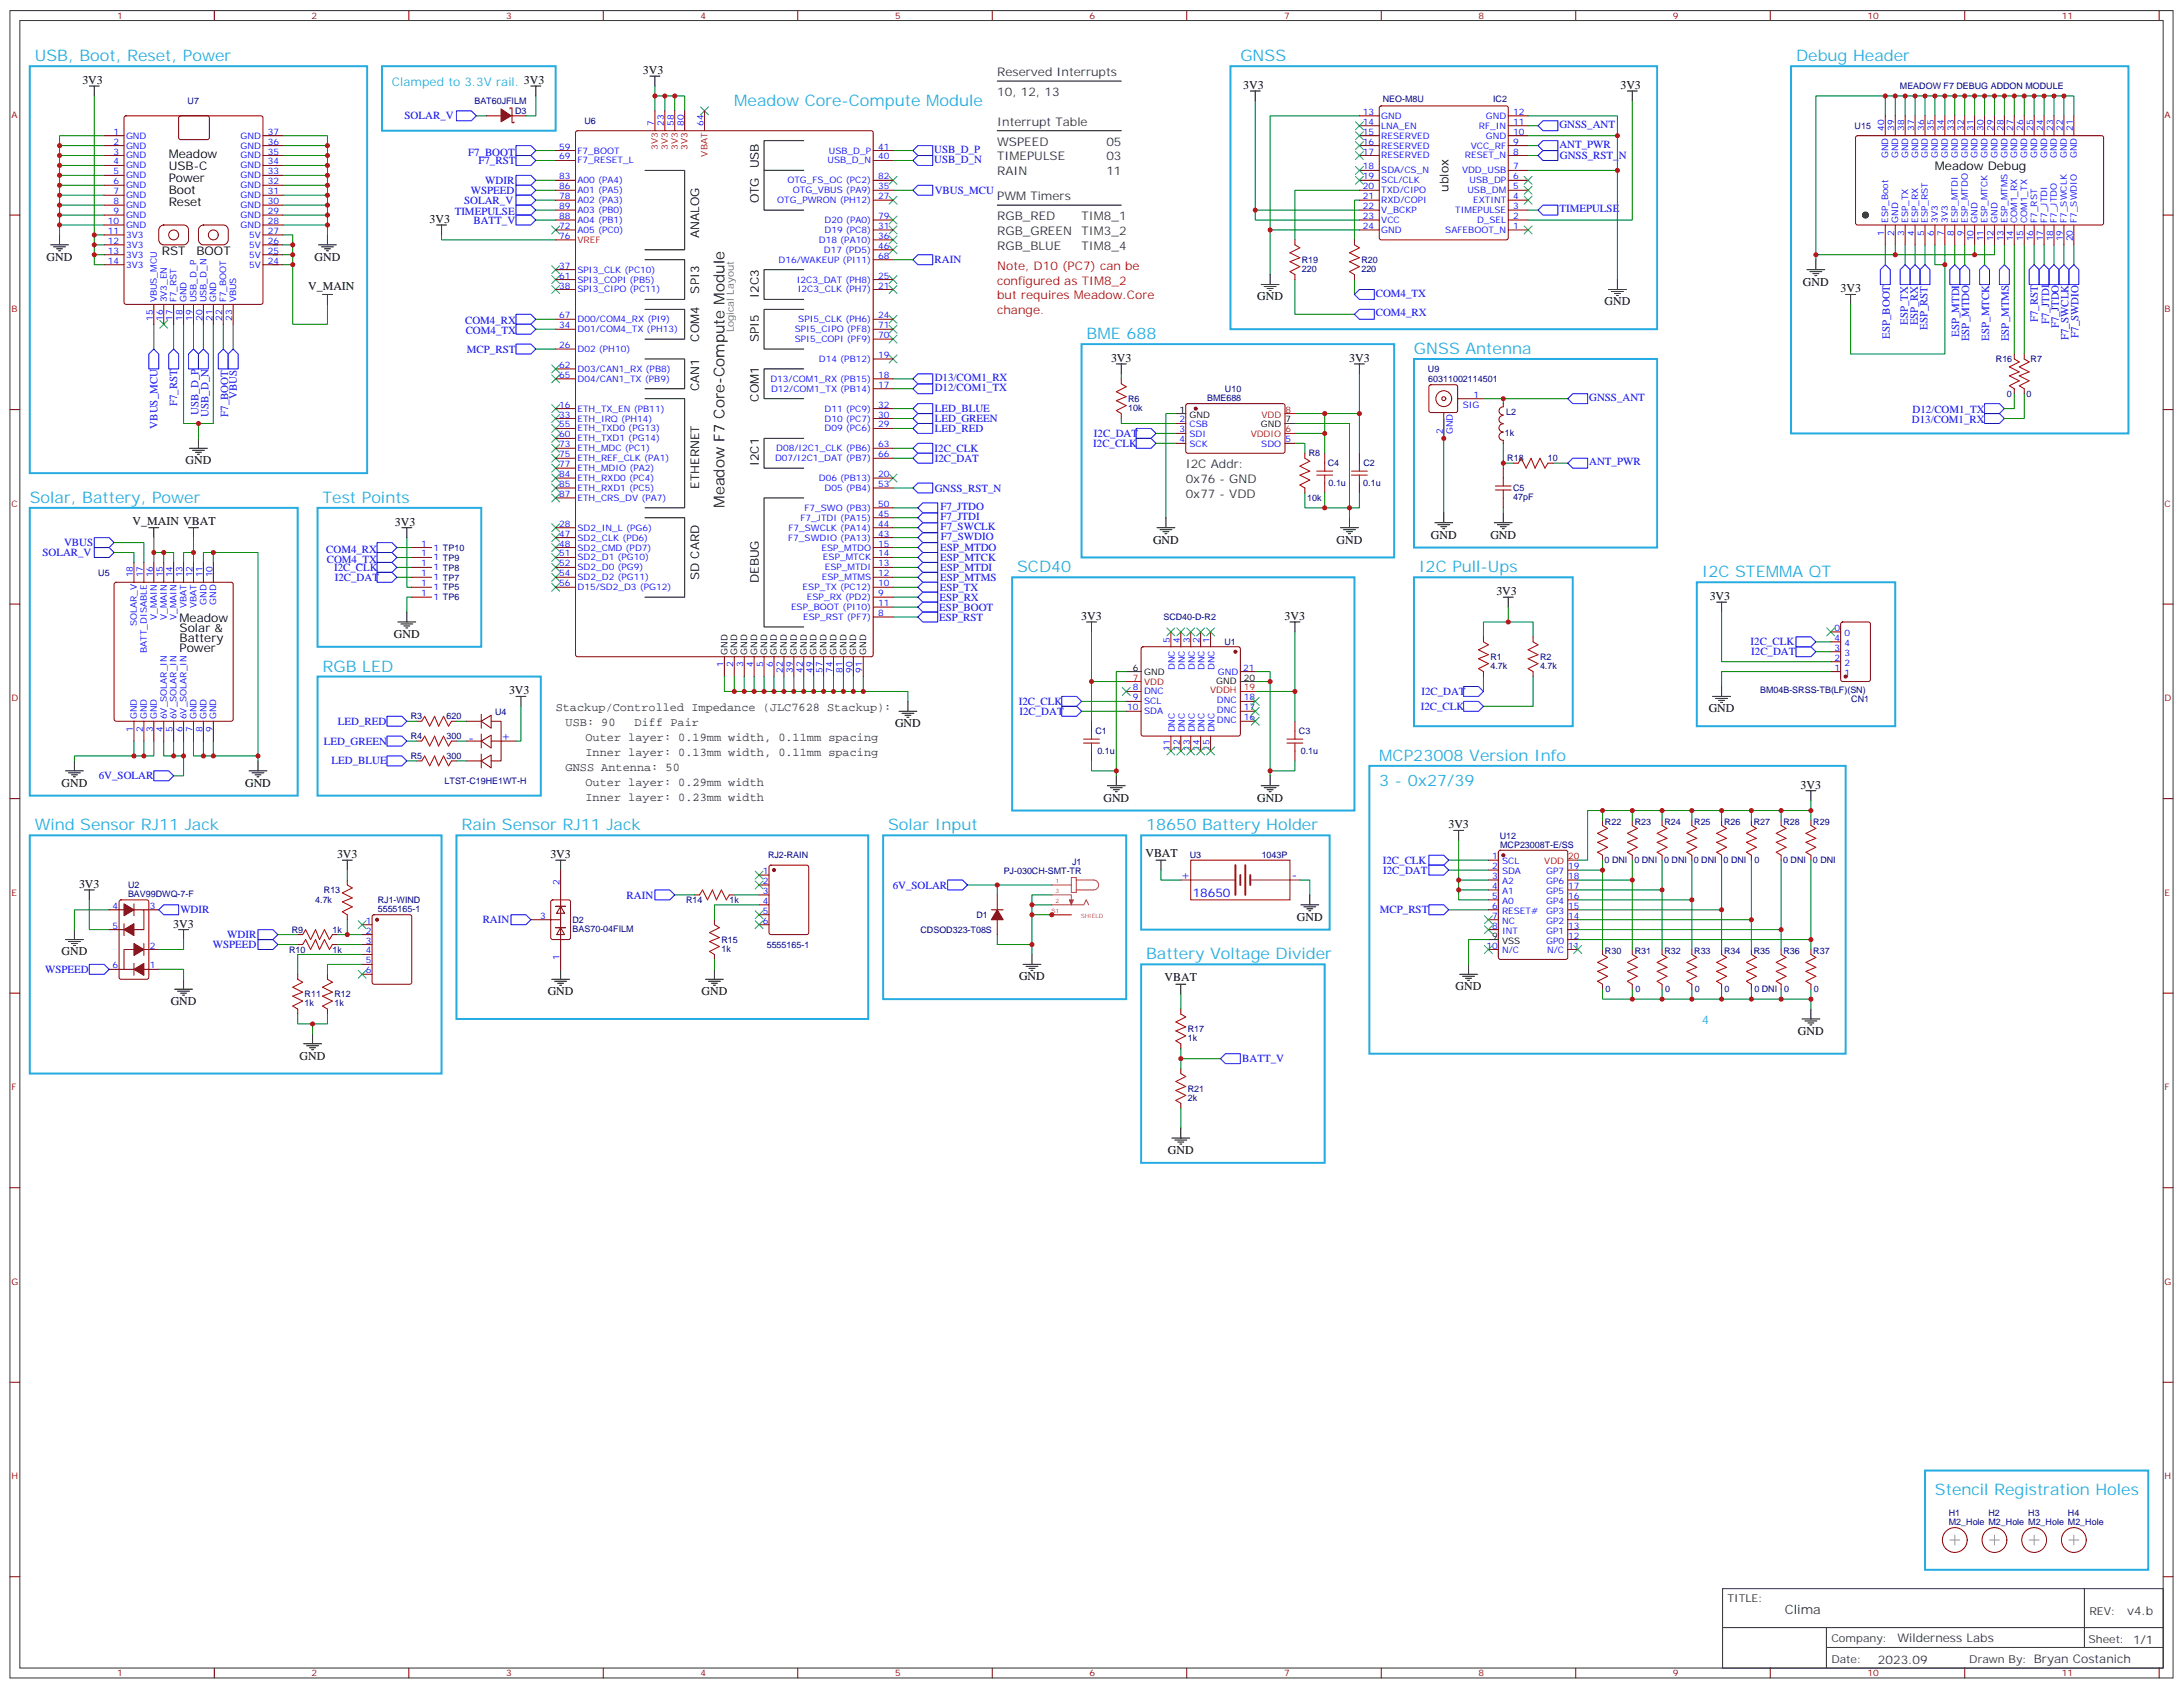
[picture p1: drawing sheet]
<svg xmlns="http://www.w3.org/2000/svg" width="776mm" height="600mm" viewBox="0 0 776 600" stroke-linecap="round" stroke-linejoin="round" font-family="sans-serif">
<defs><g id="words">
<g font-size="5.6" fill="#23abe3">
<text x="12.3" y="21.8">USB, Boot, Reset, Power</text>
<text x="441" y="21.8">GNSS</text>
<text x="638.5" y="21.8">Debug Header</text>
<text x="261.1" y="37.6">Meadow Core-Compute Module</text>
<text x="386.3" y="120.5">BME 688</text>
<text x="502.7" y="125.8">GNSS Antenna</text>
<text x="10.6" y="178.8">Solar, Battery, Power</text>
<text x="114.7" y="178.8">Test Points</text>
<text x="361.6" y="203.4">SCD40</text>
<text x="504.5" y="203.4">I2C Pull-Ups</text>
<text x="605" y="205.2">I2C STEMMA QT</text>
<text x="114.7" y="238.7">RGB LED</text>
<text x="490.4" y="270.5">MCP23008 Version Info</text>
<text x="490.4" y="279.3">3 - 0x27/39</text>
<text x="12.3" y="295.2">Wind Sensor RJ11 Jack</text>
<text x="164" y="295.2">Rain Sensor RJ11 Jack</text>
<text x="315.7" y="295.2">Solar Input</text>
<text x="407.5" y="295.2">18650 Battery Holder</text>
<text x="407.5" y="341">Battery Voltage Divider</text>
<text x="687.9" y="531.5">Stencil Registration Holes</text>
</g>
<text font-size="5.3" x="257.5" y="180.5" transform="rotate(-90 257.5 180.5)">Meadow F7 Core-Compute Module</text>
<text font-size="4.6" fill="#333" x="634.5" y="573.7">Clima</text>
<g font-size="4.2">
<text x="29.3" y="29.9">3V3</text>
<text x="228.6" y="26.4">3V3</text>
<text x="442" y="31.6">3V3</text>
<text x="576.1" y="31.6">3V3</text>
<text x="60" y="56.3">Meadow</text>
<text x="269.8" y="59.9" transform="rotate(-90 269.8 59.9)">USB</text>
<text x="60" y="60.6">USB-C</text>
<text x="60" y="64.8">Power</text>
<text x="687.9" y="60.6">Meadow Debug</text>
<text x="60" y="69">Boot</text>
<text x="515" y="68.1" transform="rotate(-90 515 68.1)">ublox</text>
<text x="60" y="73.3">Reset</text>
<text x="269.8" y="72.2" transform="rotate(-90 269.8 72.2)">OTG</text>
<text x="152.8" y="79.3">3V3</text>
<text x="248.6" y="84.5" transform="rotate(-90 248.6 84.5)">ANALOG</text>
<text x="16.6" y="92.7">GND</text>
<text x="57.5" y="90.6">RST</text>
<text x="69.8" y="90.6">BOOT</text>
<text x="111.8" y="92.7">GND</text>
<text x="641" y="101.5">GND</text>
<text x="109.6" y="103.3">V_MAIN</text>
<text x="248.6" y="104.3" transform="rotate(-90 248.6 104.3)">SPI3</text>
<text x="269.8" y="105.8" transform="rotate(-90 269.8 105.8)">I2C3</text>
<text x="447" y="106.8">GND</text>
<text x="654.4" y="104">3V3</text>
<text x="570.4" y="108.5">GND</text>
<text x="248.6" y="121.4" transform="rotate(-90 248.6 121.4)">COM4</text>
<text x="269.8" y="121.6" transform="rotate(-90 269.8 121.6)">SPI5</text>
<text x="395" y="128.7">3V3</text>
<text x="479.7" y="128.7">3V3</text>
<text x="248.6" y="139.1" transform="rotate(-90 248.6 139.1)">CAN1</text>
<text x="269.8" y="142.8" transform="rotate(-90 269.8 142.8)">COM1</text>
<text x="66" y="165">GND</text>
<text x="269.8" y="165.7" transform="rotate(-90 269.8 165.7)">I2C1</text>
<text x="248.6" y="173.8" transform="rotate(-90 248.6 173.8)">ETHERNET</text>
<text x="47.2" y="186.5">V_MAIN VBAT</text>
<text x="140.4" y="186.9">3V3</text>
<text x="508.7" y="191.5">GND</text>
<text x="529.9" y="191.5">GND</text>
<text x="409.9" y="193.2">GND</text>
<text x="475.2" y="193.2">GND</text>
<text x="248.6" y="206.2" transform="rotate(-90 248.6 206.2)">SD CARD</text>
<text x="269.8" y="207.3" transform="rotate(-90 269.8 207.3)">DEBUG</text>
<text x="532" y="211.6">3V3</text>
<text x="607.8" y="213.3">3V3</text>
<text x="63.9" y="221.1">Meadow</text>
<text x="384.4" y="220.4">3V3</text>
<text x="456.7" y="220.4">3V3</text>
<text x="63.9" y="224.6">Solar &amp;</text>
<text x="140.1" y="226.7">GND</text>
<text x="63.9" y="228.1">Battery</text>
<text x="63.9" y="231.7">Power</text>
<text x="181" y="246.8">3V3</text>
<text x="607.5" y="253.2">GND</text>
<text x="318.2" y="258.5">GND</text>
<text x="21.9" y="279.6">GND</text>
<text x="87.1" y="279.6">GND</text>
<text x="640.2" y="280.4">3V3</text>
<text x="392.3" y="284.9">GND</text>
<text x="447" y="284.9">GND</text>
<text x="514.9" y="294.5">3V3</text>
<text x="119.8" y="305.1">3V3</text>
<text x="195.7" y="305.1">3V3</text>
<text x="407.2" y="304.8">VBAT</text>
<text x="28.1" y="315.7">3V3</text>
<text x="61.6" y="329.8">3V3</text>
<text x="461.1" y="327.3">GND</text>
<text x="21.9" y="339.6">GND</text>
<text x="194.7" y="353.7">GND</text>
<text x="249.4" y="353.7">GND</text>
<text x="362.3" y="348.4">GND</text>
<text x="414" y="348.8">VBAT</text>
<text x="517.5" y="352">GND</text>
<text x="60.7" y="357.3">GND</text>
<text x="639.2" y="367.8">GND</text>
<text x="106.5" y="376.7">GND</text>
<text x="415.2" y="410.2">GND</text>
</g>
<g font-size="4.2" fill="#333">
<text x="354.5" y="27.1">Reserved Interrupts</text>
<text x="354.5" y="34.1">10, 12, 13</text>
<text x="354.5" y="44.7">Interrupt Table</text>
<text x="354.5" y="51.8">WSPEED</text>
<text x="393.3" y="51.8">05</text>
<text x="354.5" y="57">TIMEPULSE</text>
<text x="393.3" y="57">03</text>
<text x="354.5" y="62.3">RAIN</text>
<text x="393.3" y="62.3">11</text>
<text x="354.5" y="71.2">PWM Timers</text>
<text x="354.5" y="78.2">RGB_RED</text>
<text x="354.5" y="83.5">RGB_GREEN</text>
<text x="384.5" y="78.2">TIM8_1</text>
<text x="384.5" y="83.5">TIM3_2</text>
<text x="354.5" y="88.8">RGB_BLUE</text>
<text x="384.5" y="88.8">TIM8_4</text>
<text x="421.6" y="166.4">I2C Addr:</text>
<text x="421.6" y="171.7">0x76 - GND</text>
<text x="421.6" y="177">0x77 - VDD</text>
<text x="197.6" y="252.8">Stackup/Controlled Impedance (JLC7628 Stackup):</text>
<text x="201.1" y="258.1">USB: 90</text>
<text x="208.1" y="263.4">Outer layer: 0.19mm width, 0.11mm spacing</text>
<text x="225.6" y="258.1">Diff Pair</text>
<text x="208.1" y="268.7">Inner layer: 0.13mm width, 0.11mm spacing</text>
<text x="201.1" y="274">GNSS Antenna: 50</text>
<text x="208.1" y="279.3">Outer layer: 0.29mm width</text>
<text x="208.1" y="284.6">Inner layer: 0.23mm width</text>
<text x="756.2" y="574">v4.b</text>
<text x="674.6" y="583.5">Wilderness Labs</text>
<text x="667.7" y="591.3">2023.09</text>
</g>
<g font-size="4.2" fill="#23abe3">
<text x="139.3" y="30.6">Clamped to 3.3V rail. 3V3</text>
<text x="605" y="364">4</text>
</g>
<g font-size="4.2" fill="#f00">
<text x="354.5" y="95.8">Note, D10 (PC7) can be</text>
<text x="354.5" y="101.1">configured as TIM8_2</text>
<text x="354.5" y="106.4">but requires Meadow.Core</text>
<text x="354.5" y="111.7">change.</text>
</g>
<g font-size="4.2" fill="#00f">
<text x="166.5" y="263.8">-</text>
<text x="178.2" y="263.1">+</text>
<text x="419.8" y="312.5">+</text>
<text x="459.3" y="312.5">-</text>
<text x="424" y="318.8">18650</text>
</g>
<g font-size="3.9" fill="#00f">
<text x="143.8" y="42.4">SOLAR_V</text>
<text x="554.4" y="45.5">GNSS_ANT</text>
<text x="554.4" y="52.6">ANT_PWR</text>
<text x="166.4" y="55.3">F7_BOOT</text>
<text x="170.1" y="58.3">F7_RST</text>
<text x="332.1" y="54.3">USB_D_P</text>
<text x="332.1" y="57.8">USB_D_N</text>
<text x="554.6" y="56.6">GNSS_RST_N</text>
<text x="172.5" y="65.4">WDIR</text>
<text x="167.4" y="68.9">WSPEED</text>
<text x="332.3" y="68.9">VBUS_MCU</text>
<text x="161.6" y="76.4">TIMEPULSE</text>
<text x="165" y="72.4">SOLAR_V</text>
<text x="554.4" y="75.5">TIMEPULSE</text>
<text x="168.3" y="79.5">BATT_V</text>
<text x="332.3" y="93.6">RAIN</text>
<text x="489.1" y="105.4">COM4_TX</text>
<text x="489.1" y="112.5">COM4_RX</text>
<text x="165.4" y="115.3">COM4_RX</text>
<text x="165.6" y="118.8">COM4_TX</text>
<text x="678.3" y="115.5" transform="rotate(-90 678.3 115.5)">ESP_TX</text>
<text x="681.8" y="115.7" transform="rotate(-90 681.8 115.7)">ESP_RX</text>
<text x="685.3" y="117.4" transform="rotate(-90 685.3 117.4)">ESP_RST</text>
<text x="696.6" y="119.8" transform="rotate(-90 696.6 119.8)">ESP_MTDI</text>
<text x="724.5" y="114.6" transform="rotate(-90 724.5 114.6)">F7_RST</text>
<text x="728.5" y="115.3" transform="rotate(-90 728.5 115.3)">F7_JTDI</text>
<text x="732" y="116.7" transform="rotate(-90 732 116.7)">F7_JTDO</text>
<text x="166" y="125.3">MCP_RST</text>
<text x="671.9" y="120.5" transform="rotate(-90 671.9 120.5)">ESP_BOOT</text>
<text x="700.1" y="121.3" transform="rotate(-90 700.1 121.3)">ESP_MTDO</text>
<text x="707.2" y="121.1" transform="rotate(-90 707.2 121.1)">ESP_MTCK</text>
<text x="714.2" y="121.3" transform="rotate(-90 714.2 121.3)">ESP_MTMS</text>
<text x="735.4" y="120.9" transform="rotate(-90 735.4 120.9)">F7_SWCLK</text>
<text x="738.9" y="120.1" transform="rotate(-90 738.9 120.1)">F7_SWDIO</text>
<text x="332.3" y="135.5">D13/COM1_RX</text>
<text x="84.2" y="141.9" transform="rotate(-90 84.2 141.9)">VBUS</text>
<text x="332.3" y="139.1">D12/COM1_TX</text>
<text x="565" y="142.5">GNSS_ANT</text>
<text x="63" y="144.5" transform="rotate(-90 63 144.5)">F7_RST</text>
<text x="70.6" y="147.5" transform="rotate(-90 70.6 147.5)">USB_D_P</text>
<text x="74.1" y="148.2" transform="rotate(-90 74.1 148.2)">USB_D_N</text>
<text x="81.1" y="148.2" transform="rotate(-90 81.1 148.2)">F7_BOOT</text>
<text x="332.3" y="146.5">LED_BLUE</text>
<text x="680" y="146.9">D12/COM1_TX</text>
<text x="55.9" y="152.3" transform="rotate(-90 55.9 152.3)">VBUS_MCU</text>
<text x="332.3" y="150.1">LED_GREEN</text>
<text x="332.3" y="153.6">LED_RED</text>
<text x="388.9" y="155.4">I2C_DAT</text>
<text x="679.8" y="150.4">D13/COM1_RX</text>
<text x="332.3" y="160.6">I2C_CLK</text>
<text x="388.7" y="158.9">I2C_CLK</text>
<text x="332.3" y="164.1">I2C_DAT</text>
<text x="565" y="165.4">ANT_PWR</text>
<text x="332.3" y="174.8">GNSS_RST_N</text>
<text x="334.3" y="181.4">F7_JTDO</text>
<text x="334.3" y="185">F7_JTDI</text>
<text x="334.4" y="188.5">F7_SWCLK</text>
<text x="15.1" y="197.7">SOLAR_V</text>
<text x="22.8" y="194.1">VBUS</text>
<text x="116" y="196.4">COM4_RX</text>
<text x="334.2" y="195.9">ESP_MTDO</text>
<text x="334.5" y="192">F7_SWDIO</text>
<text x="116.2" y="200">COM4_TX</text>
<text x="118.8" y="203">I2C_CLK</text>
<text x="334.2" y="203">ESP_MTDI</text>
<text x="334.2" y="199.4">ESP_MTCK</text>
<text x="119" y="206.5">I2C_DAT</text>
<text x="334.2" y="206.5">ESP_MTMS</text>
<text x="334" y="213.5">ESP_RX</text>
<text x="334.1" y="210">ESP_TX</text>
<text x="333.9" y="220.6">ESP_RST</text>
<text x="333.9" y="217.1">ESP_BOOT</text>
<text x="622.4" y="229.4">I2C_CLK</text>
<text x="622.6" y="232.9">I2C_DAT</text>
<text x="362.2" y="250.6">I2C_CLK</text>
<text x="505.3" y="247.1">I2C_DAT</text>
<text x="120.2" y="257.6">LED_RED</text>
<text x="362.5" y="254.1">I2C_DAT</text>
<text x="505.1" y="252.4">I2C_CLK</text>
<text x="115.1" y="264.6">LED_GREEN</text>
<text x="117.9" y="271.7">LED_BLUE</text>
<text x="35.2" y="277">6V_SOLAR</text>
<text x="491.6" y="307">I2C_CLK</text>
<text x="491.8" y="310.6">I2C_DAT</text>
<text x="317.4" y="315.8">6V_SOLAR</text>
<text x="222.8" y="319.4">RAIN</text>
<text x="64.1" y="324.6">WDIR</text>
<text x="171.6" y="328.2">RAIN</text>
<text x="490.6" y="324.7">MCP_RST</text>
<text x="80.8" y="333.5">WDIR</text>
<text x="75.6" y="337">WSPEED</text>
<text x="16.1" y="345.8">WSPEED</text>
<text x="441.7" y="377.5">BATT_V</text>
</g>
<g font-size="3.9" fill="#333">
<text x="614.2" y="569.3">TITLE:</text>
<text x="742.8" y="574">REV:</text>
<text x="651.1" y="583.5">Company:</text>
<text x="742.5" y="584.1">Sheet: 1/1</text>
<text x="651.1" y="591.1">Date:</text>
<text x="700.1" y="591.2">Drawn By: Bryan Costanich</text>
</g>
<text font-size="3.5" fill="#666" x="260.9" y="118.1" transform="rotate(-90 260.9 118.1)">Logical Layout</text>
<g font-size="3.2" fill="#800">
<text x="41.6" y="6.8">1</text>
<text x="110.8" y="6.8">2</text>
<text x="179.9" y="6.8">3</text>
<text x="249.1" y="6.8">4</text>
<text x="318.2" y="6.8">5</text>
<text x="387.3" y="6.8">6</text>
<text x="456.5" y="6.8">7</text>
<text x="525.6" y="6.8">8</text>
<text x="594.8" y="6.8">9</text>
<text x="663.9" y="6.8">10</text>
<text x="733.1" y="6.8">11</text>
<text x="4.1" y="41.9">A</text>
<text x="769.6" y="41.9">A</text>
<text x="4.1" y="111">B</text>
<text x="769.6" y="111">B</text>
<text x="4.1" y="180.2">C</text>
<text x="769.6" y="180.2">C</text>
<text x="4.1" y="249.3">D</text>
<text x="769.6" y="249.3">D</text>
<text x="4.1" y="318.5">E</text>
<text x="769.6" y="318.5">E</text>
<text x="4.1" y="387.6">F</text>
<text x="769.6" y="387.6">F</text>
<text x="4.1" y="456.7">G</text>
<text x="769.6" y="456.7">G</text>
<text x="4.1" y="525.9">H</text>
<text x="769.6" y="525.9">H</text>
<text x="41.6" y="595.9">1</text>
<text x="110.8" y="595.9">2</text>
<text x="179.9" y="595.9">3</text>
<text x="249.1" y="595.9">4</text>
<text x="318.2" y="595.9">5</text>
<text x="387.3" y="595.9">6</text>
<text x="456.5" y="595.9">7</text>
<text x="525.6" y="595.9">8</text>
<text x="594.8" y="595.9">9</text>
<text x="663.9" y="595.9">10</text>
<text x="733.1" y="595.9">11</text>
</g>
<g font-size="3.2" fill="#000080">
<text x="675.5" y="31.7">MEADOW F7 DEBUG ADDON MODULE</text>
<text x="66.7" y="37">U7</text>
<text x="168.7" y="37">BAT60JFILM</text>
<text x="183.1" y="40.6">D3</text>
<text x="491.6" y="36.3">NEO-M8U</text>
<text x="530.8" y="36.3">IC2</text>
<text x="207.8" y="44.1">U6</text>
<text x="659.4" y="45.8">U15</text>
<text x="462.8" y="93.4">R19</text>
<text x="484" y="93.4">R20</text>
<text x="462.8" y="96.6">220</text>
<text x="484" y="96.6">220</text>
<text x="709.6" y="128.7">R16</text>
<text x="721.9" y="128.7">R7</text>
<text x="507.7" y="132.3">U9</text>
<text x="507.8" y="135.8">60311002114501</text>
<text x="401.1" y="142.8">R6</text>
<text x="429.1" y="142.4">BME688</text>
<text x="435.5" y="139.2">U10</text>
<text x="713.5" y="141.1">0</text>
<text x="720.5" y="141.1">0</text>
<text x="401.1" y="146">10k</text>
<text x="535.4" y="147.4">L2</text>
<text x="535" y="154.8">1k</text>
<text x="465.3" y="162.3">R8</text>
<text x="472" y="165.8">C4</text>
<text x="484.7" y="165.8">C2</text>
<text x="535.9" y="164">R18</text>
<text x="550.3" y="164">10</text>
<text x="472.3" y="172.8">0.1u</text>
<text x="484.7" y="172.8">0.1u</text>
<text x="464.8" y="178.1">10k</text>
<text x="538" y="177.8">47pF</text>
<text x="538" y="174.6">C5</text>
<text x="34.9" y="204.7">U5</text>
<text x="413.6" y="220.5">SCD40-D-R2</text>
<text x="435.3" y="229.3">U1</text>
<text x="529.9" y="237.7">4.7k</text>
<text x="529.9" y="234.5">R1</text>
<text x="547.5" y="237.7">4.7k</text>
<text x="547.5" y="234.5">R2</text>
<text x="625.7" y="246.2">BM04B-SRSS-TB(LF)(SN)</text>
<text x="658.2" y="249.4">CN1</text>
<text x="146.1" y="255.7">R3</text>
<text x="158.8" y="255.7">620</text>
<text x="176" y="254">U4</text>
<text x="146.1" y="262.8">R4</text>
<text x="158.8" y="262.8">300</text>
<text x="389.5" y="261">C1</text>
<text x="461.8" y="261">C3</text>
<text x="146.1" y="269.9">R5</text>
<text x="158.8" y="269.9">300</text>
<text x="390.1" y="268.1">0.1u</text>
<text x="462.5" y="268.1">0.1u</text>
<text x="158.1" y="278.7">LTST-C19HE1WT-H</text>
<text x="570.6" y="293.1">R22</text>
<text x="581.2" y="293.1">R23</text>
<text x="591.8" y="293.1">R24</text>
<text x="602.3" y="293.1">R25</text>
<text x="612.9" y="293.1">R26</text>
<text x="623.5" y="293.1">R27</text>
<text x="634.1" y="293.1">R28</text>
<text x="644.7" y="293.1">R29</text>
<text x="533.2" y="298.1">U12</text>
<text x="273" y="305.1">RJ2-RAIN</text>
<text x="423" y="305.1">U3</text>
<text x="448.6" y="305.1">1043P</text>
<text x="533.4" y="301.6">MCP23008T-E/SS</text>
<text x="356.8" y="310.7">PJ-030CH-SMT-TR</text>
<text x="381.2" y="307.4">J1</text>
<text x="570.5" y="306.9">0 DNI</text>
<text x="581" y="306.9">0 DNI</text>
<text x="591.6" y="306.9">0 DNI</text>
<text x="602.2" y="306.9">0 DNI</text>
<text x="612.8" y="306.9">0 DNI</text>
<text x="623.7" y="306.9">0</text>
<text x="634" y="306.9">0 DNI</text>
<text x="644.5" y="306.9">0 DNI</text>
<text x="45.5" y="315.6">U2</text>
<text x="115.2" y="317.5">R13</text>
<text x="45.5" y="318.8">BAV99DWQ-7-F</text>
<text x="112.1" y="321">4.7k</text>
<text x="134.3" y="320.8">RJ1-WIND</text>
<text x="243.9" y="321">R14</text>
<text x="259.3" y="321">1k</text>
<text x="134.3" y="324.1">5555165-1</text>
<text x="203.6" y="328">D2</text>
<text x="347.1" y="326.3">D1</text>
<text x="103.7" y="331.6">R9</text>
<text x="118.2" y="331.6">1k</text>
<text x="203.6" y="331.2">BAS70-04FILM</text>
<text x="256.5" y="335.1">R15</text>
<text x="327.3" y="331.6">CDSOD323-T08S</text>
<text x="102.8" y="338.6">R10</text>
<text x="118.2" y="338.6">1k</text>
<text x="256.5" y="338.3">1k</text>
<text x="272.6" y="336.9">5555165-1</text>
<text x="570.6" y="339">R30</text>
<text x="581.2" y="339">R31</text>
<text x="591.8" y="339">R32</text>
<text x="602.3" y="339">R33</text>
<text x="612.9" y="339">R34</text>
<text x="623.5" y="339">R35</text>
<text x="634.1" y="339">R36</text>
<text x="644.7" y="339">R37</text>
<text x="570.8" y="352.7">0</text>
<text x="581.4" y="352.7">0</text>
<text x="592" y="352.7">0</text>
<text x="602.6" y="352.7">0</text>
<text x="613.2" y="352.7">0</text>
<text x="623.7" y="352.7">0 DNI</text>
<text x="634.3" y="352.7">0</text>
<text x="644.9" y="352.7">0</text>
<text x="108.3" y="357.7">1k</text>
<text x="108.3" y="354.5">R11</text>
<text x="118.9" y="357.7">1k</text>
<text x="118.9" y="354.5">R12</text>
<text x="422.3" y="370">1k</text>
<text x="422.3" y="366.9">R17</text>
<text x="422.3" y="388">R21</text>
<text x="422.3" y="391.2">2k</text>
<text x="692.9" y="538.7">H1</text>
<text x="707" y="538.7">H2</text>
<text x="721.1" y="538.7">H3</text>
<text x="735.2" y="538.7">H4</text>
<text x="692.9" y="541.9">M2_Hole M2_Hole M2_Hole M2_Hole</text>
</g>
<g font-size="3.2" fill="#00f">
<text x="484.6" y="40.8">13</text>
<text x="538" y="40.8">12</text>
<text x="40.3" y="47.9">1</text>
<text x="95.2" y="47.9">37</text>
<text x="232.5" y="44.7" transform="rotate(-90 232.5 44.7)">7</text>
<text x="236" y="44.7" transform="rotate(-90 236 44.7)">23</text>
<text x="239.5" y="44.7" transform="rotate(-90 239.5 44.7)">58</text>
<text x="243.1" y="44.7" transform="rotate(-90 243.1 44.7)">80</text>
<text x="250.1" y="44.7" transform="rotate(-90 250.1 44.7)">64</text>
<text x="484.6" y="44.3">14</text>
<text x="484.6" y="47.9">15</text>
<text x="491.1" y="42.2">GND</text>
<text x="491.1" y="45.8">LNA_EN</text>
<text x="525.8" y="45.8">RF_IN</text>
<text x="528.2" y="42.2">GND</text>
<text x="538" y="47.9">10</text>
<text x="538" y="44.3">11</text>
<text x="669.9" y="46.5" transform="rotate(-90 669.9 46.5)">40</text>
<text x="673.5" y="46.5" transform="rotate(-90 673.5 46.5)">39</text>
<text x="677" y="46.5" transform="rotate(-90 677 46.5)">38</text>
<text x="680.5" y="46.5" transform="rotate(-90 680.5 46.5)">37</text>
<text x="684" y="46.5" transform="rotate(-90 684 46.5)">36</text>
<text x="687.6" y="46.5" transform="rotate(-90 687.6 46.5)">35</text>
<text x="691.1" y="46.5" transform="rotate(-90 691.1 46.5)">34</text>
<text x="694.6" y="46.5" transform="rotate(-90 694.6 46.5)">33</text>
<text x="698.1" y="46.5" transform="rotate(-90 698.1 46.5)">32</text>
<text x="701.7" y="46.5" transform="rotate(-90 701.7 46.5)">31</text>
<text x="705.2" y="46.5" transform="rotate(-90 705.2 46.5)">30</text>
<text x="708.7" y="46.5" transform="rotate(-90 708.7 46.5)">29</text>
<text x="712.3" y="46.5" transform="rotate(-90 712.3 46.5)">28</text>
<text x="715.8" y="46.5" transform="rotate(-90 715.8 46.5)">27</text>
<text x="719.3" y="46.5" transform="rotate(-90 719.3 46.5)">26</text>
<text x="722.8" y="46.5" transform="rotate(-90 722.8 46.5)">25</text>
<text x="726.4" y="46.5" transform="rotate(-90 726.4 46.5)">24</text>
<text x="729.9" y="46.5" transform="rotate(-90 729.9 46.5)">23</text>
<text x="733.4" y="46.5" transform="rotate(-90 733.4 46.5)">22</text>
<text x="737" y="46.5" transform="rotate(-90 737 46.5)">21</text>
<text x="40.3" y="51.4">2</text>
<text x="44.8" y="49.3">GND</text>
<text x="44.8" y="52.8">GND</text>
<text x="85.5" y="52.8">GND</text>
<text x="85.5" y="49.3">GND</text>
<text x="95.2" y="51.4">36</text>
<text x="198.8" y="53.2">59</text>
<text x="312.2" y="53.2">41</text>
<text x="484.6" y="51.4">16</text>
<text x="491.1" y="49.3">RESERVED</text>
<text x="491.1" y="52.8">RESERVED</text>
<text x="522.9" y="52.8">VCC_RF</text>
<text x="528.2" y="49.3">GND</text>
<text x="538" y="51.4">9</text>
<text x="40.3" y="54.9">3</text>
<text x="40.3" y="58.5">4</text>
<text x="44.8" y="56.3">GND</text>
<text x="44.8" y="59.9">GND</text>
<text x="85.5" y="59.9">GND</text>
<text x="85.5" y="56.3">GND</text>
<text x="95.2" y="58.5">34</text>
<text x="95.2" y="54.9">35</text>
<text x="198.8" y="56.7">69</text>
<text x="205.3" y="58.1">F7_RESET_L</text>
<text x="205.3" y="54.6">F7_BOOT</text>
<text x="294.2" y="58.1">USB_D_N</text>
<text x="294.7" y="54.6">USB_D_P</text>
<text x="312.2" y="56.7">40</text>
<text x="484.6" y="54.9">17</text>
<text x="491.1" y="56.3">RESERVED</text>
<text x="520.8" y="56.3">RESET_N</text>
<text x="538" y="54.9">8</text>
<text x="671.3" y="56.2" transform="rotate(-90 671.3 56.2)">GND</text>
<text x="674.9" y="56.2" transform="rotate(-90 674.9 56.2)">GND</text>
<text x="678.4" y="56.2" transform="rotate(-90 678.4 56.2)">GND</text>
<text x="681.9" y="56.2" transform="rotate(-90 681.9 56.2)">GND</text>
<text x="685.4" y="56.2" transform="rotate(-90 685.4 56.2)">GND</text>
<text x="689" y="56.2" transform="rotate(-90 689 56.2)">GND</text>
<text x="692.5" y="56.2" transform="rotate(-90 692.5 56.2)">GND</text>
<text x="696" y="56.2" transform="rotate(-90 696 56.2)">GND</text>
<text x="699.6" y="56.2" transform="rotate(-90 699.6 56.2)">GND</text>
<text x="703.1" y="56.2" transform="rotate(-90 703.1 56.2)">GND</text>
<text x="706.6" y="56.2" transform="rotate(-90 706.6 56.2)">GND</text>
<text x="710.1" y="56.2" transform="rotate(-90 710.1 56.2)">GND</text>
<text x="713.7" y="56.2" transform="rotate(-90 713.7 56.2)">GND</text>
<text x="717.2" y="56.2" transform="rotate(-90 717.2 56.2)">GND</text>
<text x="720.7" y="56.2" transform="rotate(-90 720.7 56.2)">GND</text>
<text x="724.3" y="56.2" transform="rotate(-90 724.3 56.2)">GND</text>
<text x="727.8" y="56.2" transform="rotate(-90 727.8 56.2)">GND</text>
<text x="731.3" y="56.2" transform="rotate(-90 731.3 56.2)">GND</text>
<text x="734.8" y="56.2" transform="rotate(-90 734.8 56.2)">GND</text>
<text x="738.4" y="56.2" transform="rotate(-90 738.4 56.2)">GND</text>
<text x="40.3" y="62">5</text>
<text x="40.3" y="65.5">6</text>
<text x="44.8" y="63.4">GND</text>
<text x="85.5" y="63.4">GND</text>
<text x="95.2" y="65.5">32</text>
<text x="95.2" y="62">33</text>
<text x="198.8" y="63.7">83</text>
<text x="205.3" y="65.2">A00 (PA4)</text>
<text x="279.9" y="65.2">OTG_FS_OC (PC2)</text>
<text x="312.2" y="63.7">82</text>
<text x="484.6" y="60.2">18</text>
<text x="484.6" y="63.7">19</text>
<text x="491.1" y="61.6">SDA/CS_N</text>
<text x="491.1" y="65.2">SCL/CLK</text>
<text x="519.8" y="61.6">VDD_USB</text>
<text x="522.5" y="65.2">USB_DP</text>
<text x="538" y="63.7">6</text>
<text x="538" y="60.2">7</text>
<text x="40.3" y="69">7</text>
<text x="44.8" y="66.9">GND</text>
<text x="44.8" y="70.4">GND</text>
<text x="85.5" y="70.4">GND</text>
<text x="85.5" y="66.9">GND</text>
<text x="95.2" y="69">31</text>
<text x="198.8" y="67.3">86</text>
<text x="198.8" y="70.8">78</text>
<text x="205.3" y="68.7">A01 (PA5)</text>
<text x="281.9" y="68.7">OTG_VBUS (PA9)</text>
<text x="312.2" y="67.3">35</text>
<text x="312.2" y="70.8">27</text>
<text x="484.6" y="67.3">20</text>
<text x="484.6" y="70.8">21</text>
<text x="491.1" y="68.7">TXD/CIPO</text>
<text x="521.7" y="68.7">USB_DM</text>
<text x="538" y="70.8">4</text>
<text x="538" y="67.3">5</text>
<text x="40.3" y="72.6">8</text>
<text x="40.3" y="76.1">9</text>
<text x="44.8" y="74">GND</text>
<text x="44.8" y="77.5">GND</text>
<text x="85.5" y="77.5">GND</text>
<text x="85.5" y="74">GND</text>
<text x="95.2" y="76.1">29</text>
<text x="95.2" y="72.6">30</text>
<text x="198.8" y="74.3">89</text>
<text x="198.8" y="77.9">88</text>
<text x="205.3" y="75.7">A03 (PB0)</text>
<text x="205.3" y="72.2">A02 (PA3)</text>
<text x="276.3" y="72.2">OTG_PWRON (PH12)</text>
<text x="312.2" y="77.9">79</text>
<text x="484.6" y="74.3">22</text>
<text x="484.6" y="77.9">23</text>
<text x="491.1" y="72.2">RXD/COPI</text>
<text x="491.1" y="75.7">V_BCKP</text>
<text x="517.4" y="75.7">TIMEPULSE</text>
<text x="523.7" y="72.2">EXTINT</text>
<text x="538" y="77.9">2</text>
<text x="538" y="74.3">3</text>
<text x="38.3" y="79.6">10</text>
<text x="38.3" y="83.1">11</text>
<text x="44.8" y="81">GND</text>
<text x="85.5" y="81">GND</text>
<text x="95.2" y="83.1">27</text>
<text x="95.2" y="79.6">28</text>
<text x="198.8" y="81.4">72</text>
<text x="205.3" y="79.3">A04 (PB1)</text>
<text x="205.3" y="82.8">A05 (PC0)</text>
<text x="293.1" y="82.8">D19 (PC8)</text>
<text x="293.2" y="79.3">D20 (PA0)</text>
<text x="312.2" y="81.4">31</text>
<text x="484.6" y="81.4">24</text>
<text x="491.1" y="79.3">VCC</text>
<text x="491.1" y="82.8">GND</text>
<text x="513.8" y="82.8">SAFEBOOT_N</text>
<text x="525.1" y="79.3">D_SEL</text>
<text x="538" y="81.4">1</text>
<text x="669.9" y="83.8" transform="rotate(-90 669.9 83.8)">1</text>
<text x="671.3" y="79.3" transform="rotate(-90 671.3 79.3)">ESP_Boot</text>
<text x="673.5" y="83.8" transform="rotate(-90 673.5 83.8)">2</text>
<text x="674.9" y="79.3" transform="rotate(-90 674.9 79.3)">GND</text>
<text x="677" y="83.8" transform="rotate(-90 677 83.8)">3</text>
<text x="678.4" y="79.3" transform="rotate(-90 678.4 79.3)">ESP_TX</text>
<text x="680.5" y="83.8" transform="rotate(-90 680.5 83.8)">4</text>
<text x="681.9" y="79.3" transform="rotate(-90 681.9 79.3)">ESP_RX</text>
<text x="684" y="83.8" transform="rotate(-90 684 83.8)">5</text>
<text x="685.4" y="79.3" transform="rotate(-90 685.4 79.3)">ESP_RST</text>
<text x="687.6" y="83.8" transform="rotate(-90 687.6 83.8)">6</text>
<text x="689" y="79.3" transform="rotate(-90 689 79.3)">3V3</text>
<text x="691.1" y="83.8" transform="rotate(-90 691.1 83.8)">7</text>
<text x="692.5" y="79.3" transform="rotate(-90 692.5 79.3)">3V3</text>
<text x="694.6" y="83.8" transform="rotate(-90 694.6 83.8)">8</text>
<text x="696" y="79.3" transform="rotate(-90 696 79.3)">ESP_MTDI</text>
<text x="698.1" y="83.8" transform="rotate(-90 698.1 83.8)">9</text>
<text x="699.6" y="79.3" transform="rotate(-90 699.6 79.3)">ESP_MTDO</text>
<text x="703.1" y="79.3" transform="rotate(-90 703.1 79.3)">GND</text>
<text x="706.6" y="79.3" transform="rotate(-90 706.6 79.3)">ESP_MTCK</text>
<text x="710.1" y="79.3" transform="rotate(-90 710.1 79.3)">GND</text>
<text x="713.7" y="79.3" transform="rotate(-90 713.7 79.3)">ESP_MTMS</text>
<text x="717.2" y="79.3" transform="rotate(-90 717.2 79.3)">COM1_RX</text>
<text x="720.7" y="79.3" transform="rotate(-90 720.7 79.3)">COM1_TX</text>
<text x="724.3" y="79.3" transform="rotate(-90 724.3 79.3)">F7_RST</text>
<text x="727.8" y="79.3" transform="rotate(-90 727.8 79.3)">F7_JTDI</text>
<text x="731.3" y="79.3" transform="rotate(-90 731.3 79.3)">F7_JTDO</text>
<text x="734.8" y="79.3" transform="rotate(-90 734.8 79.3)">F7_SWCLK</text>
<text x="738.4" y="79.3" transform="rotate(-90 738.4 79.3)">F7_SWDIO</text>
<text x="38.3" y="86.7">12</text>
<text x="44.8" y="84.6">3V3</text>
<text x="44.8" y="88.1">3V3</text>
<text x="88.6" y="88.1">5V</text>
<text x="88.6" y="84.6">5V</text>
<text x="95.2" y="86.7">26</text>
<text x="198.8" y="84.9">76</text>
<text x="291.1" y="86.3">D18 (PA10)</text>
<text x="292.9" y="89.9">D17 (PD5)</text>
<text x="312.2" y="84.9">36</text>
<text x="312.2" y="88.4">46</text>
<text x="701.7" y="85.8" transform="rotate(-90 701.7 85.8)">10</text>
<text x="705.2" y="85.8" transform="rotate(-90 705.2 85.8)">11</text>
<text x="708.7" y="85.8" transform="rotate(-90 708.7 85.8)">12</text>
<text x="712.3" y="85.8" transform="rotate(-90 712.3 85.8)">13</text>
<text x="715.8" y="85.8" transform="rotate(-90 715.8 85.8)">14</text>
<text x="719.3" y="85.8" transform="rotate(-90 719.3 85.8)">15</text>
<text x="722.8" y="85.8" transform="rotate(-90 722.8 85.8)">16</text>
<text x="726.4" y="85.8" transform="rotate(-90 726.4 85.8)">17</text>
<text x="729.9" y="85.8" transform="rotate(-90 729.9 85.8)">18</text>
<text x="733.4" y="85.8" transform="rotate(-90 733.4 85.8)">19</text>
<text x="737" y="85.8" transform="rotate(-90 737 85.8)">20</text>
<text x="38.3" y="90.2">13</text>
<text x="38.3" y="93.7">14</text>
<text x="44.8" y="91.6">3V3</text>
<text x="44.8" y="95.1">3V3</text>
<text x="88.6" y="95.1">5V</text>
<text x="88.6" y="91.6">5V</text>
<text x="95.2" y="93.7">24</text>
<text x="95.2" y="90.2">25</text>
<text x="198.8" y="95.5">37</text>
<text x="276.8" y="93.4">D16/WAKEUP (PI11)</text>
<text x="312.2" y="92">68</text>
<text x="198.8" y="99">61</text>
<text x="205.3" y="100.4">SPI3_COPI (PB5)</text>
<text x="205.3" y="96.9">SPI3_CLK (PC10)</text>
<text x="283.3" y="100.4">I2C3_DAT (PH8)</text>
<text x="312.2" y="99">25</text>
<text x="55.7" y="107.5" transform="rotate(-90 55.7 107.5)">VBUS_MCU</text>
<text x="59.3" y="107.5" transform="rotate(-90 59.3 107.5)">3V3_EN</text>
<text x="62.8" y="107.5" transform="rotate(-90 62.8 107.5)">F7_RST</text>
<text x="66.3" y="107.5" transform="rotate(-90 66.3 107.5)">GND</text>
<text x="69.8" y="107.5" transform="rotate(-90 69.8 107.5)">USB_D_P</text>
<text x="73.4" y="107.5" transform="rotate(-90 73.4 107.5)">USB_D_N</text>
<text x="76.9" y="107.5" transform="rotate(-90 76.9 107.5)">GND</text>
<text x="80.4" y="107.5" transform="rotate(-90 80.4 107.5)">F7_BOOT</text>
<text x="84" y="107.5" transform="rotate(-90 84 107.5)">VBUS</text>
<text x="198.8" y="102.6">38</text>
<text x="205.3" y="104">SPI3_CIPO (PC11)</text>
<text x="283.7" y="104">I2C3_CLK (PH7)</text>
<text x="312.2" y="102.6">21</text>
<text x="54.3" y="114" transform="rotate(-90 54.3 114)">15</text>
<text x="57.9" y="114" transform="rotate(-90 57.9 114)">16</text>
<text x="61.4" y="114" transform="rotate(-90 61.4 114)">17</text>
<text x="64.9" y="114" transform="rotate(-90 64.9 114)">18</text>
<text x="68.4" y="114" transform="rotate(-90 68.4 114)">19</text>
<text x="72" y="114" transform="rotate(-90 72 114)">20</text>
<text x="75.5" y="114" transform="rotate(-90 75.5 114)">21</text>
<text x="79" y="114" transform="rotate(-90 79 114)">22</text>
<text x="82.5" y="114" transform="rotate(-90 82.5 114)">23</text>
<text x="198.8" y="113.1">67</text>
<text x="312.2" y="113.1">24</text>
<text x="198.8" y="116.7">34</text>
<text x="205.3" y="114.5">D00/COM4_RX (PI9)</text>
<text x="205.3" y="118.1">D01/COM4_TX (PH13)</text>
<text x="282.6" y="118.1">SPI5_CIPO (PF8)</text>
<text x="283.8" y="114.5">SPI5_CLK (PH6)</text>
<text x="312.2" y="116.7">71</text>
<text x="198.8" y="123.7">26</text>
<text x="205.3" y="125.1">D02 (PH10)</text>
<text x="282.6" y="121.6">SPI5_COPI (PF9)</text>
<text x="312.2" y="120.2">70</text>
<text x="198.8" y="130.8">62</text>
<text x="291.1" y="128.7">D14 (PB12)</text>
<text x="312.2" y="127.2">19</text>
<text x="198.8" y="134.3">65</text>
<text x="205.3" y="135.7">D04/CAN1_TX (PB9)</text>
<text x="205.3" y="132.2">D03/CAN1_RX (PB8)</text>
<text x="273.9" y="135.7">D13/COM1_RX (PB15)</text>
<text x="312.2" y="134.3">18</text>
<text x="312.2" y="137.8">17</text>
<text x="274.2" y="139.2">D12/COM1_TX (PB14)</text>
<text x="523.9" y="141.4">1</text>
<text x="198.8" y="148.4">33</text>
<text x="198.8" y="144.9">16</text>
<text x="205.3" y="149.8">ETH_IRQ (PH14)</text>
<text x="205.3" y="146.3">ETH_TX_EN (PB11)</text>
<text x="293.1" y="146.3">D11 (PC9)</text>
<text x="293.1" y="149.8">D10 (PC7)</text>
<text x="312.2" y="144.9">32</text>
<text x="312.2" y="148.4">30</text>
<text x="520" y="144.9">SIG</text>
<text x="198.8" y="155.5">60</text>
<text x="198.8" y="151.9">55</text>
<text x="205.3" y="153.4">ETH_TXD0 (PG13)</text>
<text x="293.1" y="153.4">D09 (PC6)</text>
<text x="312.2" y="151.9">29</text>
<text x="419.4" y="153.7">3</text>
<text x="419.4" y="150.2">2</text>
<text x="422.9" y="155.5">SDI</text>
<text x="422.9" y="151.9">CSB</text>
<text x="512.9" y="154.3" transform="rotate(-90 512.9 154.3)">2</text>
<text x="516.5" y="154.4" transform="rotate(-90 516.5 154.4)">GND</text>
<text x="198.8" y="159">73</text>
<text x="205.3" y="160.4">ETH_MDC (PC1)</text>
<text x="205.3" y="156.9">ETH_TXD1 (PG14)</text>
<text x="275.9" y="160.4">D08/I2C1_CLK (PB6)</text>
<text x="312.2" y="159">63</text>
<text x="419.4" y="157.2">4</text>
<text x="422.9" y="159">SCK</text>
<text x="448.4" y="159">SDO</text>
<text x="457" y="157.2">5</text>
<text x="198.8" y="166.1">77</text>
<text x="198.8" y="162.5">75</text>
<text x="205.3" y="167.5">ETH_MDIO (PA2)</text>
<text x="205.3" y="163.9">ETH_REF_CLK (PA1)</text>
<text x="275.6" y="163.9">D07/I2C1_DAT (PB7)</text>
<text x="312.2" y="162.5">66</text>
<text x="198.8" y="173.1">85</text>
<text x="198.8" y="169.6">84</text>
<text x="205.3" y="171">ETH_RXD0 (PC4)</text>
<text x="291.1" y="171">D06 (PB13)</text>
<text x="312.2" y="173.1">53</text>
<text x="312.2" y="169.6">20</text>
<text x="198.8" y="176.6">87</text>
<text x="205.3" y="178">ETH_CRS_DV (PA7)</text>
<text x="205.3" y="174.5">ETH_RXD1 (PC5)</text>
<text x="293.2" y="174.5">D05 (PB4)</text>
<text x="284.6" y="185.1">F7_JTDI (PA15)</text>
<text x="286" y="181.6">F7_SWO (PB3)</text>
<text x="312.2" y="180.2">50</text>
<text x="312.2" y="183.7">45</text>
<text x="198.8" y="190.7">47</text>
<text x="198.8" y="187.2">28</text>
<text x="205.3" y="188.6">SD2_IN_L (PG6)</text>
<text x="280.3" y="188.6">F7_SWCLK (PA14)</text>
<text x="312.2" y="187.2">44</text>
<text x="312.2" y="190.7">43</text>
<text x="149.7" y="197.8">1</text>
<text x="149.7" y="194.3">1</text>
<text x="154.2" y="195.7">1 TP10</text>
<text x="198.8" y="197.8">51</text>
<text x="198.8" y="194.3">48</text>
<text x="205.3" y="195.7">SD2_CMD (PD7)</text>
<text x="205.3" y="192.2">SD2_CLK (PD6)</text>
<text x="280.2" y="192.2">F7_SWDIO (PA13)</text>
<text x="292.1" y="195.7">ESP_MTDO</text>
<text x="312.2" y="194.3">15</text>
<text x="312.2" y="197.8">14</text>
<text x="149.7" y="201.3">1</text>
<text x="154.2" y="202.7">1 TP8</text>
<text x="154.2" y="199.2">1 TP9</text>
<text x="198.8" y="201.3">52</text>
<text x="205.3" y="202.7">SD2_D0 (PG9)</text>
<text x="205.3" y="199.2">SD2_D1 (PG10)</text>
<text x="292.6" y="199.2">ESP_MTCK</text>
<text x="293.2" y="202.7">ESP_MTDI</text>
<text x="312.2" y="201.3">13</text>
<text x="47.3" y="205.2" transform="rotate(-90 47.3 205.2)">18</text>
<text x="50.8" y="205.2" transform="rotate(-90 50.8 205.2)">17</text>
<text x="54.3" y="205.2" transform="rotate(-90 54.3 205.2)">16</text>
<text x="57.9" y="205.2" transform="rotate(-90 57.9 205.2)">15</text>
<text x="61.4" y="205.2" transform="rotate(-90 61.4 205.2)">14</text>
<text x="64.9" y="205.2" transform="rotate(-90 64.9 205.2)">13</text>
<text x="68.4" y="205.2" transform="rotate(-90 68.4 205.2)">12</text>
<text x="72" y="205.2" transform="rotate(-90 72 205.2)">11</text>
<text x="75.5" y="205.2" transform="rotate(-90 75.5 205.2)">10</text>
<text x="149.7" y="208.4">1</text>
<text x="149.7" y="204.9">1</text>
<text x="154.2" y="209.8">1 TP5</text>
<text x="154.2" y="206.3">1 TP7</text>
<text x="198.8" y="208.4">56</text>
<text x="198.8" y="204.9">54</text>
<text x="205.3" y="209.8">D15/SD2_D3 (PG12)</text>
<text x="205.3" y="206.3">SD2_D2 (PG11)</text>
<text x="285.3" y="209.8">ESP_TX (PC12)</text>
<text x="292.2" y="206.3">ESP_MTMS</text>
<text x="312.2" y="208.4">10</text>
<text x="312.2" y="204.9">12</text>
<text x="73.4" y="215" transform="rotate(-90 73.4 215)">GND</text>
<text x="76.9" y="215" transform="rotate(-90 76.9 215)">GND</text>
<text x="149.7" y="211.9">1</text>
<text x="154.2" y="213.3">1 TP6</text>
<text x="286.9" y="213.3">ESP_RX (PD2)</text>
<text x="312.2" y="215.4">11</text>
<text x="312.2" y="211.9">9</text>
<text x="55.7" y="220.4" transform="rotate(-90 55.7 220.4)">V_MAIN</text>
<text x="59.3" y="220.4" transform="rotate(-90 59.3 220.4)">V_MAIN</text>
<text x="62.8" y="220.4" transform="rotate(-90 62.8 220.4)">V_MAIN</text>
<text x="66.3" y="216.1" transform="rotate(-90 66.3 216.1)">VBAT</text>
<text x="69.8" y="216.1" transform="rotate(-90 69.8 216.1)">VBAT</text>
<text x="281.2" y="216.9">ESP_BOOT (PI10)</text>
<text x="285.6" y="220.4">ESP_RST (PF7)</text>
<text x="312.2" y="219">8</text>
<text x="48.7" y="222.7" transform="rotate(-90 48.7 222.7)">SOLAR_V</text>
<text x="652.2" y="227.8">4</text>
<text x="652.2" y="224.3">0</text>
<text x="655.7" y="226">0</text>
<text x="52.2" y="232" transform="rotate(-90 52.2 232)">BATT_DISABLE</text>
<text x="415.9" y="228.7" transform="rotate(-90 415.9 228.7)">5</text>
<text x="419.5" y="228.7" transform="rotate(-90 419.5 228.7)">4</text>
<text x="423" y="228.7" transform="rotate(-90 423 228.7)">3</text>
<text x="426.5" y="228.7" transform="rotate(-90 426.5 228.7)">2</text>
<text x="430" y="228.7" transform="rotate(-90 430 228.7)">1</text>
<text x="652.2" y="231.3">3</text>
<text x="655.7" y="233.1">3</text>
<text x="655.7" y="229.6">4</text>
<text x="257.2" y="237.2" transform="rotate(-90 257.2 237.2)">1</text>
<text x="260.7" y="237.2" transform="rotate(-90 260.7 237.2)">2</text>
<text x="264.2" y="237.2" transform="rotate(-90 264.2 237.2)">3</text>
<text x="267.8" y="237.2" transform="rotate(-90 267.8 237.2)">4</text>
<text x="271.3" y="237.2" transform="rotate(-90 271.3 237.2)">5</text>
<text x="274.8" y="237.2" transform="rotate(-90 274.8 237.2)">6</text>
<text x="278.3" y="239.2" transform="rotate(-90 278.3 239.2)">22</text>
<text x="281.9" y="239.2" transform="rotate(-90 281.9 239.2)">39</text>
<text x="285.4" y="239.2" transform="rotate(-90 285.4 239.2)">42</text>
<text x="288.9" y="239.2" transform="rotate(-90 288.9 239.2)">49</text>
<text x="292.5" y="239.2" transform="rotate(-90 292.5 239.2)">57</text>
<text x="296" y="239.2" transform="rotate(-90 296 239.2)">74</text>
<text x="299.5" y="239.2" transform="rotate(-90 299.5 239.2)">81</text>
<text x="303" y="239.2" transform="rotate(-90 303 239.2)">90</text>
<text x="306.6" y="239.2" transform="rotate(-90 306.6 239.2)">91</text>
<text x="417.7" y="238.2" transform="rotate(-90 417.7 238.2)">DNC</text>
<text x="421.2" y="238.2" transform="rotate(-90 421.2 238.2)">DNC</text>
<text x="424.7" y="238.2" transform="rotate(-90 424.7 238.2)">DNC</text>
<text x="428.3" y="238.2" transform="rotate(-90 428.3 238.2)">DNC</text>
<text x="431.8" y="238.2" transform="rotate(-90 431.8 238.2)">DNC</text>
<text x="433" y="239.8">GND</text>
<text x="442" y="238.4">21</text>
<text x="652.2" y="238.4">1</text>
<text x="652.2" y="234.8">2</text>
<text x="655.7" y="236.6">2</text>
<text x="402.8" y="245.4">8</text>
<text x="655.7" y="240.1">1</text>
<text x="402.8" y="249">9</text>
<text x="406.8" y="246.8">DNC</text>
<text x="406.8" y="250.4">SCL</text>
<text x="432.6" y="250">DNC</text>
<text x="442.2" y="249">18</text>
<text x="48.7" y="255.7" transform="rotate(-90 48.7 255.7)">GND</text>
<text x="52.2" y="255.7" transform="rotate(-90 52.2 255.7)">GND</text>
<text x="55.7" y="255.7" transform="rotate(-90 55.7 255.7)">GND</text>
<text x="59.3" y="255.7" transform="rotate(-90 59.3 255.7)">6V_SOLAR_IN</text>
<text x="62.8" y="255.7" transform="rotate(-90 62.8 255.7)">6V_SOLAR_IN</text>
<text x="66.3" y="255.7" transform="rotate(-90 66.3 255.7)">6V_SOLAR_IN</text>
<text x="69.8" y="255.7" transform="rotate(-90 69.8 255.7)">GND</text>
<text x="73.4" y="255.7" transform="rotate(-90 73.4 255.7)">GND</text>
<text x="76.9" y="255.7" transform="rotate(-90 76.9 255.7)">GND</text>
<text x="400.8" y="252.5">10</text>
<text x="406.8" y="253.9">SDA</text>
<text x="432.6" y="257.1">DNC</text>
<text x="432.6" y="253.5">DNC</text>
<text x="442.2" y="256">16</text>
<text x="442.2" y="252.5">17</text>
<text x="47.3" y="260.1" transform="rotate(-90 47.3 260.1)">1</text>
<text x="50.8" y="260.1" transform="rotate(-90 50.8 260.1)">2</text>
<text x="54.3" y="260.1" transform="rotate(-90 54.3 260.1)">3</text>
<text x="57.9" y="260.1" transform="rotate(-90 57.9 260.1)">4</text>
<text x="61.4" y="260.1" transform="rotate(-90 61.4 260.1)">5</text>
<text x="64.9" y="260.1" transform="rotate(-90 64.9 260.1)">6</text>
<text x="68.4" y="260.1" transform="rotate(-90 68.4 260.1)">7</text>
<text x="72" y="260.1" transform="rotate(-90 72 260.1)">8</text>
<text x="75.5" y="260.1" transform="rotate(-90 75.5 260.1)">9</text>
<text x="417.7" y="260.4" transform="rotate(-90 417.7 260.4)">DNC</text>
<text x="421.2" y="260.4" transform="rotate(-90 421.2 260.4)">DNC</text>
<text x="424.7" y="260.4" transform="rotate(-90 424.7 260.4)">DNC</text>
<text x="428.3" y="260.4" transform="rotate(-90 428.3 260.4)">DNC</text>
<text x="431.8" y="260.4" transform="rotate(-90 431.8 260.4)">DNC</text>
<text x="415.9" y="266.9" transform="rotate(-90 415.9 266.9)">11</text>
<text x="419.5" y="266.9" transform="rotate(-90 419.5 266.9)">12</text>
<text x="423" y="266.9" transform="rotate(-90 423 266.9)">13</text>
<text x="426.5" y="266.9" transform="rotate(-90 426.5 266.9)">14</text>
<text x="430" y="266.9" transform="rotate(-90 430 266.9)">15</text>
<text x="530.5" y="305.4">1</text>
<text x="271.2" y="310.7">1</text>
<text x="530.5" y="308.9">2</text>
<text x="534" y="307.2">SCL</text>
<text x="534" y="310.7">SDA</text>
<text x="549.7" y="310.7">GP7</text>
<text x="557.6" y="308.9">19</text>
<text x="199" y="314.6" transform="rotate(-90 199 314.6)">2</text>
<text x="271.2" y="314.2">2</text>
<text x="271.2" y="317.7">3</text>
<text x="530.5" y="312.5">3</text>
<text x="530.5" y="316">4</text>
<text x="534" y="314.2">A2</text>
<text x="534" y="317.7">A1</text>
<text x="549.7" y="317.7">GP5</text>
<text x="549.7" y="314.2">GP6</text>
<text x="557.6" y="316">17</text>
<text x="557.6" y="312.5">18</text>
<text x="40" y="323">4</text>
<text x="53.3" y="323">3</text>
<text x="271.2" y="321.3">4</text>
<text x="530.5" y="319.5">5</text>
<text x="530.5" y="323">6</text>
<text x="534" y="321.3">A0</text>
<text x="549.7" y="321.3">GP4</text>
<text x="557.6" y="323">15</text>
<text x="557.6" y="319.5">16</text>
<text x="130.1" y="328.3">1</text>
<text x="192" y="326.6">3</text>
<text x="271.2" y="324.8">5</text>
<text x="271.2" y="328.3">6</text>
<text x="530.5" y="326.6">7</text>
<text x="534" y="324.8">RESET#</text>
<text x="534" y="328.3">NC</text>
<text x="549.7" y="328.3">GP2</text>
<text x="549.7" y="324.8">GP3</text>
<text x="557.6" y="326.6">14</text>
<text x="40" y="330.1">5</text>
<text x="130.1" y="331.9">2</text>
<text x="130.1" y="335.4">3</text>
<text x="530.5" y="330.1">8</text>
<text x="534" y="331.9">INT</text>
<text x="549.7" y="335.4">GP0</text>
<text x="549.7" y="331.9">GP1</text>
<text x="557.6" y="333.6">12</text>
<text x="557.6" y="330.1">13</text>
<text x="53.3" y="337.1">2</text>
<text x="130.1" y="338.9">4</text>
<text x="199" y="341.3" transform="rotate(-90 199 341.3)">1</text>
<text x="528.5" y="337.1">10</text>
<text x="534" y="338.9">N/C</text>
<text x="550.1" y="338.9">N/C</text>
<text x="557.6" y="337.1">11</text>
<text x="40" y="344.2">6</text>
<text x="53.3" y="344.2">1</text>
<text x="130.1" y="342.4">5</text>
<text x="130.1" y="346">6</text>
</g>
<g font-size="3.2" fill="#f00">
<text x="233.9" y="53.4" transform="rotate(-90 233.9 53.4)">3V3</text>
<text x="237.4" y="53.4" transform="rotate(-90 237.4 53.4)">3V3</text>
<text x="240.9" y="53.4" transform="rotate(-90 240.9 53.4)">3V3</text>
<text x="244.5" y="53.4" transform="rotate(-90 244.5 53.4)">3V3</text>
<text x="251.5" y="55.6" transform="rotate(-90 251.5 55.6)">VBAT</text>
<text x="205.3" y="86.3">VREF</text>
<text x="448.5" y="148.4">VDD</text>
<text x="457" y="146.6">8</text>
<text x="444.7" y="155.5">VDDIO</text>
<text x="457" y="153.7">6</text>
<text x="402.8" y="241.9">7</text>
<text x="406.8" y="243.3">VDD</text>
<text x="442.2" y="245.4">19</text>
<text x="430.2" y="246.5">VDDH</text>
<text x="557.6" y="305.4">20</text>
<text x="549" y="307.2">VDD</text>
</g>
<g font-size="3.2">
<text x="419.4" y="146.6">1</text>
<text x="422.9" y="148.4">GND</text>
<text x="448.3" y="151.9">GND</text>
<text x="457" y="150.2">7</text>
<text x="258.6" y="232.7" transform="rotate(-90 258.6 232.7)">GND</text>
<text x="262.1" y="232.7" transform="rotate(-90 262.1 232.7)">GND</text>
<text x="265.6" y="232.7" transform="rotate(-90 265.6 232.7)">GND</text>
<text x="269.2" y="232.7" transform="rotate(-90 269.2 232.7)">GND</text>
<text x="272.7" y="232.7" transform="rotate(-90 272.7 232.7)">GND</text>
<text x="276.2" y="232.7" transform="rotate(-90 276.2 232.7)">GND</text>
<text x="279.8" y="232.7" transform="rotate(-90 279.8 232.7)">GND</text>
<text x="283.3" y="232.7" transform="rotate(-90 283.3 232.7)">GND</text>
<text x="286.8" y="232.7" transform="rotate(-90 286.8 232.7)">GND</text>
<text x="290.3" y="232.7" transform="rotate(-90 290.3 232.7)">GND</text>
<text x="293.9" y="232.7" transform="rotate(-90 293.9 232.7)">GND</text>
<text x="297.4" y="232.7" transform="rotate(-90 297.4 232.7)">GND</text>
<text x="300.9" y="232.7" transform="rotate(-90 300.9 232.7)">GND</text>
<text x="304.4" y="232.7" transform="rotate(-90 304.4 232.7)">GND</text>
<text x="308" y="232.7" transform="rotate(-90 308 232.7)">GND</text>
<text x="402.8" y="238.4">6</text>
<text x="406.8" y="239.8">GND</text>
<text x="432.4" y="243">GND</text>
<text x="442.2" y="241.9">20</text>
<text x="530.5" y="333.6">9</text>
<text x="534" y="335.4">VSS</text>
</g>
<g font-size="2.1" fill="#a54b4b">
<text x="375.3" y="313.9">1</text>
<text x="375.3" y="317.4">3</text>
<text x="375.3" y="320.9">2</text>
<text x="373.8" y="324.5">S1</text>
<text x="384.2" y="326.2">SHIELD</text>
</g>
</g></defs>
<g fill="none" stroke="#870000" stroke-width=".36">
<path d="M76.2 3.8v3.5M145.3 3.8v3.5M214.5 3.8v3.5M283.6 3.8v3.5M352.8 3.8v3.5M421.9 3.8v3.5M491.1 3.8v3.5M560.2 3.8v3.5M629.4 3.8v3.5M698.5 3.8v3.5M767.6 3.8v3.5M181.3 38.7v-.4h.7v5.3h.7v-.3"/>
<path d="M232.8 39.4v7.1M236.4 39.4v7.1M239.9 39.4v7.1M243.4 39.4v7.1M250.5 39.4v7.1M490.6 37.8l.5-.2h44.4l.5 .2 .2 .5v46.3l-.2 .5-.5 .2h-44.4l-.5-.3-.2-.4v-46.3zM37 55.3h7.1M37 51.8h7.1M37 48.2h7.1M37 58.8h7.1M44.3 41.4l.5-.2h48l.5 .2 .2 .5v65.6l-.2 .5-.5 .2h-48l-.5-.2-.2-.5v-65.6zM63.7 41.4l.5-.2h9.5l.5 .2 .2 .5v7l-.2 .5-.5 .2h-9.5l-.5-.2-.2-.5v-7z"/>
<path d="M93.5 55.3h7M93.5 51.8h7M93.5 48.2h7M93.5 58.8h7M172.9 41.2h5.3M181.7 41.2h5.3M197.6 57h7M197.6 53.5h7M204.8 46.7l.5-.2h104.4l.7 .4v185.8l-.4 .7h-104.7l-.6-.4-.1-185.8zM310.4 57h7.1M310.4 53.5h7.1M483.3 55.3h7.1"/>
<path d="M483.3 51.8h7.1M483.3 48.2h7.1M483.3 44.7h7.1M483.3 41.2h7.1M536.2 55.3h7.1M536.2 51.8h7.1M536.2 48.2h7.1M536.2 44.7h7.1M536.2 41.2h7.1M659.9 48.4l.5-.2 87.1 .1 .4 .6-.1 30.6-.6 .5-87.1-.1-.4-.6v-30.4zM670.3 41.2v7M673.8 41.2v7"/>
<path d="M677.3 41.2v7M680.9 41.2v7M684.4 41.2v7M687.9 41.2v7M691.4 41.2v7M695 41.2v7M698.5 41.2v7M702 41.2v7M705.6 41.2v7M709.1 41.2v7M712.6 41.2v7M716.1 41.2v7"/>
<path d="M719.7 41.2v7M723.2 41.2v7M726.7 41.2v7M730.2 41.2v7M733.8 41.2v7M737.3 41.2v7M3.5 76.4h3.6M37 76.4h7.1M37 62.3h7.1M37 65.9h7.1M37 69.4h7.1M37 72.9h7.1"/>
<path d="M37 80h7.1M93.5 76.4h7M93.5 62.3h7M93.5 65.9h7M93.5 69.4h7M93.5 72.9h7M93.5 80h7M197.6 78.2h7M197.6 74.7h7M197.6 71.2h7M197.6 67.6h7M197.6 64.1h7"/>
<path d="M310.4 78.2h7.1M310.4 71.2h7.1M310.4 67.6h7.1M310.4 64.1h7.1M483.3 78.2h7.1M483.3 74.7h7.1M483.3 71.2h7.1M483.3 67.6h7.1M483.3 64.1h7.1M483.3 60.6h7.1M536.2 78.2h7.1M536.2 74.7h7.1"/>
<path d="M536.2 71.2h7.1M536.2 67.6h7.1M536.2 64.1h7.1M536.2 60.6h7.1M670.3 80v7M673.8 80v7M677.3 80v7M680.9 80v7M684.4 80v7M687.9 80v7M691.4 80v7M695 80v7"/>
<path d="M698.5 80v7M702 80v7M705.6 80v7M709.1 80v7M712.6 80v7M716.1 80v7M719.7 80v7M723.2 80v7M726.7 80v7M730.2 80v7M733.8 80v7M737.3 80v7"/>
<path d="M769.1 76.4h3.5M37 83.5h7.1M37 87h7.1M37 90.6h7.1M37 94.1h7.1M57 80.5l1.2-.5h7.1l.9 .2 .6 .6 .2 .9v3.6l-.3 .9-.6 .6-.8 .2h-7.1l-.9-.3-.6-.6-.3-.8v-3.6zM71.1 80.5l1.2-.5h7.1l.9 .2 .6 .6 .2 .9v3.6l-.2 .9-.7 .6-.8 .2h-7.1l-.9-.3-.6-.6-.2-.8v-3.6zM93.5 83.5h7M93.5 87h7M93.5 90.6h7M93.5 94.1h7M197.6 81.7h7"/>
<path d="M197.6 85.3h7M197.6 99.4h7M197.6 95.8h7M310.4 81.7h7.1M310.4 85.3h7.1M310.4 88.8h7.1M310.4 92.3h7.1M310.4 99.4h7.1M460.4 85.3v1.7M460.4 97.6v1.8M481.5 85.3v1.7M481.5 97.6v1.8"/>
<path d="M483.3 81.7h7.1M536.2 81.7h7.1M54.7 108.2v7.1M58.2 108.2v7.1M61.7 108.2v7.1M65.3 108.2v7.1M68.8 108.2v7.1M72.3 108.2v7.1M75.8 108.2v7.1M79.4 108.2v7.1M82.9 108.2v7.1M197.6 117h7"/>
<path d="M197.6 113.5h7M197.6 102.9h7M310.4 117h7.1M310.4 113.5h7.1M310.4 102.9h7.1M197.6 134.7h7M197.6 131.1h7M197.6 124.1h7M310.4 120.5h7.1M310.4 134.7h7.1M310.4 127.6h7.1M310.4 138.2h7.1"/>
<path d="M398.6 134.7v1.7M508.2 137l.5-.2h8.8l.5 .2 .2 .5v8.4l-.2 .5-.5 .2h-8.8l-.5-.2-.2-.5v-8.4zM716.1 125.8v1.8M716.1 138.2v1.7M719.7 125.8v1.8M719.7 138.2v1.7M3.5 145.6h3.6M197.6 148.8h7M197.6 159.3h7M197.6 155.8h7M197.6 152.3h7M197.6 145.2h7"/>
<path d="M310.4 148.8h7.1M310.4 159.3h7.1M310.4 152.3h7.1M310.4 145.2h7.1M398.6 147v1.8M418 157.6h3.6M418 154.1h3.6M418 150.5h3.6M421.8 143.7l.5-.2h34.1l.4 .7v16.5l-.7 .4-34.1-.1-.4-.6v-16.2zM456.8 157.6h3.6M513.3 146.6v9.2M518.2 141.7h9.2"/>
<path d="M534.4 150.7a1.41 1.41 0 0 0-1.5 1.4 1.41 1.41 0 0 0 1.5 1.4M534.4 147.7a1.41 1.41 0 0 0-1.5 1.4 1.41 1.41 0 0 0 1.5 1.4M534.4 153.7a1.41 1.41 0 0 0-1.5 1.4 1.41 1.41 0 0 0 1.5 1.4l.1 1.1M534.4 144.6a1.41 1.41 0 0 0-1.5 1.5 1.41 1.41 0 0 0 1.5 1.4M534.5 143.5v1M769.1 145.6h3.5M197.6 177h7M197.6 173.5h7M197.6 169.9h7M197.6 166.4h7M197.6 162.9h7M310.4 173.5h7.1"/>
<path d="M310.4 169.9h7.1M310.4 162.9h7.1M463.9 161.1v1.8M463.9 173.5v1.7M471 161.1v3.5M471 171.7v3.5M483.3 161.1v3.5M483.3 171.7v3.5M534.5 166.4v3.5M534.5 177v3.5M538 164.6h1.8M550.3 164.6h1.8"/>
<path d="M47.6 199.9v7.1M51.2 199.9v7.1M54.7 199.9v7.1M58.2 199.9v7.1M61.7 199.9v7.1M65.3 199.9v7.1M68.8 199.9v7.1M72.3 199.9v7.1M75.8 199.9v7.1M146.4 198.2h7.1M146.4 194.6h7.1M197.6 198.2h7"/>
<path d="M197.6 194.6h7M197.6 191.1h7M197.6 187.6h7M310.4 198.2h7.1M310.4 180.5h7.1M310.4 194.6h7.1M310.4 191.1h7.1M310.4 184h7.1M310.4 187.6h7.1M3.5 214.7h3.6M40.8 207.2l.5-.2h40.9l.5 .2 .2 .5v48l-.2 .5-.5 .2h-40.9l-.5-.3-.2-.4v-48zM146.4 208.7h7.1"/>
<path d="M146.4 205.2h7.1M146.4 201.7h7.1M146.4 212.3h7.1M197.6 208.7h7M197.6 205.2h7M197.6 201.7h7M310.4 215.8h7.1M310.4 208.7h7.1M310.4 205.2h7.1M310.4 201.7h7.1M310.4 212.3h7.1M310.4 219.3h7.1"/>
<path d="M769.1 214.7h3.5M257.5 233.4v7.1M261.1 233.4v7.1M264.6 233.4v7.1M268.1 233.4v7.1M271.6 233.4v7.1M275.2 233.4v7.1M278.7 233.4v7.1M282.2 233.4v7.1M285.8 233.4v7.1M289.3 233.4v7.1M292.8 233.4v7.1"/>
<path d="M296.3 233.4v7.1M299.9 233.4v7.1M303.4 233.4v7.1M306.9 233.4v7.1M405.9 230.1l.5-.2h33.9l.5 .2 .2 .5v30.3l-.3 .5-.4 .3h-33.9l-.5-.3-.2-.5v-30.3zM416.3 224.6v5.3M419.8 224.6v5.3M423.3 224.6v5.3M426.9 224.6v5.3M430.4 224.6v5.3M441 238.7h5.3M527.4 226.4v1.7"/>
<path d="M527.4 238.7v1.8M545 226.4v1.7M545 238.7v1.8M650.9 238.7h3.5M650.9 235.2h3.5M650.9 231.7h3.5M650.9 228.1h3.5M650.9 224.6h3.5M654.6 221.3l.5-.2h9.2l.6 .4 .1 20-.5 .7-9.4 .1-.6-.5-.1-20zM47.6 256.4v7M51.2 256.4v7M54.7 256.4v7"/>
<path d="M58.2 256.4v7M61.7 256.4v7M65.3 256.4v7M68.8 256.4v7M72.3 256.4v7M75.8 256.4v7M148.2 256.4h1.7M160.5 256.4h1.8M165.8 256.4h5.3M171.1 256.4l3.5-2.2v4.6zM171.1 253.9v4.9M174.6 256.4h3.6v14.1h-3.6"/>
<path d="M388.1 256.4v3.5M400.4 245.8h5.3M400.4 249.3h5.3M400.4 252.8h5.3M441 249.3h5.3M441 252.8h5.3M441 256.4h5.3M460.4 256.4v3.5M148.2 263.4h1.7M148.2 270.5h1.7M160.5 263.4h1.8M160.5 270.5h1.8"/>
<path d="M165.8 263.4h5.3M165.8 270.5h5.3M171.1 270.5l3.5-2.1v4.5zM171.1 263.4l3.5-2.1v4.6zM171.1 260.9v5M171.1 268v4.9M174.6 263.4h8.8M388.1 266.9v3.6M416.3 261.7v5.2M419.8 261.7v5.2M423.3 261.7v5.2M426.9 261.7v5.2"/>
<path d="M430.4 261.7v5.2M460.4 266.9v3.6M3.5 283.9h3.6M569.7 291.6v1.8M580.3 291.6v1.8M590.9 291.6v1.8M601.5 291.6v1.8M612.1 291.6v1.8M622.7 291.6v1.8M633.2 291.6v1.8M643.8 291.6v1.8M769.1 283.9h3.5"/>
<path d="M123.5 312.8v1.8M199.3 309.3v17.6M246.9 318.1h1.8M259.3 318.1h1.8M269.9 311h3.5M269.9 314.6h3.5M269.9 318.1h3.5M273.6 307.7l.5-.2h12.7l.7 .4v23.6l-.4 .7h-13l-.6-.5-.1-23.5zM354.5 318.1v5.3M423.3 305.8h35.3v14.1h-35.3zM529.2 305.8h3.5M529.2 309.3h3.5"/>
<path d="M529.2 312.8h3.5M529.2 316.3h3.5M529.2 319.9h3.5M532.9 302.4l.5-.2h23.3l.6 .5 .1 37.6-.5 .7h-23.5l-.7-.4v-37.7zM557.4 309.3h3.5M557.4 312.8h3.5M557.4 316.3h3.5M557.4 319.9h3.5M569.7 304v1.8M580.3 304v1.8M590.9 304v1.8M601.5 304v1.8"/>
<path d="M612.1 304v1.8M622.7 304v1.8M633.2 304v1.8M643.8 304v1.8M38.8 323.4h5.3M38.8 330.4h5.3M42.6 320.1l.4-.2h9.2l.7 .4v27.1l-.4 .6-9.5 .1-.6-.5-.1-27zM44.1 328.3v4.3M47.6 337.5h-3.5v7.1h3.5M47.6 323.4h3.6v7h-3.6M47.6 321.3v4.2M51.2 337.5h5.2"/>
<path d="M51.2 335.4v4.2M51.2 323.4h5.2M105.8 332.2h1.8M105.8 335.7h1.8M118.2 332.2h1.7M118.2 335.7h1.7M123.5 325.2v1.7M128.8 328.7h3.5M128.8 332.2h3.5M128.8 335.7h3.5M128.8 339.3h3.5M132.5 325.4l.5-.2h12.7l.6 .4 .1 23.5-.5 .7h-12.9l-.7-.4v-23.5z"/>
<path d="M188.7 326.9h10.6v17.7M196 320.1l.5-.2h5.6l.7 .4v13l-.4 .6-5.9 .1-.7-.5v-12.9zM197.6 329.7h3.5zM197.6 322.2h3.5zM199.3 329.7l1.4 2.5h-2.8zM199.3 322.2l1.4 2.4h-2.8zM254 326.9v1.8M254 339.3v1.7M269.9 328.7h3.5M269.9 321.6h3.5M269.9 325.2h3.5M352.4 323.4h4.3"/>
<path d="M354.5 326.9v5.3M529.2 337.5h3.5M529.2 323.4h3.5M529.2 330.4h3.5M529.2 326.9h3.5M557.4 337.5h3.5M557.4 323.4h3.5M557.4 330.4h3.5M557.4 326.9h3.5M557.4 334h3.5M569.7 337.5v1.8M580.3 337.5v1.8"/>
<path d="M590.9 337.5v1.8M601.5 337.5v1.8M612.1 337.5v1.8M622.7 337.5v1.8M633.2 337.5v1.8M643.8 337.5v1.8M3.5 353h3.6M38.8 344.6h5.3M47.6 342.4v4.3M51.2 344.6h5.2M105.8 346.3v1.8M105.8 358.7v1.7"/>
<path d="M116.4 346.3v1.8M116.4 358.7v1.7M128.8 342.8h3.5M128.8 346.3h3.5M419.8 358.7v1.7M569.7 349.8v1.8M580.3 349.8v1.8M590.9 349.8v1.8M601.5 349.8v1.8M612.1 349.8v1.8M622.7 349.8v1.8M633.2 349.8v1.8"/>
<path d="M643.8 349.8v1.8M769.1 353h3.5M419.8 371v1.8M419.8 379.8v1.8M419.8 392.2v1.7M3.5 422.2h3.6M769.1 422.2h3.5M3.5 491.3h3.6M769.1 491.3h3.5M3.5 560.5h3.6M769.1 560.5h3.5M76.2 592.9v3.5"/>
<path d="M145.3 592.9v3.5M214.5 592.9v3.5M283.6 592.9v3.5M352.8 592.9v3.5M421.9 592.9v3.5M491.1 592.9v3.5M560.2 592.9v3.5M629.4 592.9v3.5M698.5 592.9v3.5M767.6 592.9v3.5"/>
<circle cx="61.7" cy="83.5" r="1.76"/>
<circle cx="75.8" cy="83.5" r="1.76"/>
<circle cx="513.3" cy="141.7" r="2.82"/>
<circle cx="513.3" cy="141.7" r=".71"/>
<circle cx="695" cy="547.4" r="4.4"/>
<circle cx="709.1" cy="547.4" r="4.4"/>
<circle cx="723.2" cy="547.4" r="4.4"/>
<circle cx="737.3" cy="547.4" r="4.4"/>
</g>
<path d="M3.5 3.8h769.1v592.6h-769.1zM7.1 7.3h762v585.6h-762zM612.4 564.7h156.7v28.2h-156.7zM612.5 578.5h156.4M649.3 578.5v14.1M741 564.7l.1 20.9M649.3 585.6h119.6" fill="none" stroke="#333" stroke-width=".36"/>
<g fill="#870000" stroke="#870000" stroke-width=".36">
<path d="M47.6 335.4l3.6 2.1-3.6 2.1z"/>
<path d="M47.6 344.6l3.6-2.2v4.3z"/>
<path d="M44.1 321.3l3.5 2.1-3.5 2.1z"/>
<path d="M44.1 330.4l3.5-2.1v4.3z"/>
<path d="M178.2 38.7l3.5 2.5-3.5 2.1z"/>
<path d="M354.5 323.4l2.2 3.5h-4.3z"/>
<circle cx="134.1" cy="326.9" r=".53"/>
<circle cx="275.2" cy="309.3" r=".53"/>
<circle cx="534.5" cy="304" r=".53"/>
<circle cx="439.2" cy="231.7" r=".53"/>
<circle cx="425.1" cy="145.2" r=".53"/>
<circle cx="656.2" cy="240.5" r=".53"/>
</g>
<g fill="none" stroke="#008700" stroke-width=".36">
<path d="M33.5 34.1v49.4h3.5M190.5 34.1v7.1h-3.5M232.8 34.1h10.6v5.3M232.8 30.6v8.8M236.4 34.1v5.3M239.9 34.1v5.3M446.3 35.9v42.3h37M580.3 35.9v42.3h-37M670.3 34.1v7.1M673.8 34.1v7.1M677.3 34.1v7.1M680.9 34.1v7.1"/>
<path d="M684.4 34.1v7.1M687.9 34.1v7.1M691.4 34.1v7.1M695 34.1v7.1M698.5 34.1v7.1M702 34.1v7.1M705.6 34.1v7.1M709.1 34.1v7.1M712.6 34.1v7.1M716.1 34.1v7.1M719.7 34.1v7.1M723.2 34.1v7.1"/>
<path d="M726.7 34.1v7.1M730.2 34.1v7.1M733.8 34.1v7.1M21.2 58.8h15.8M21.2 55.3h15.8M21.2 51.8h15.8M37 48.2h-15.8v35.3M100.5 48.2h15.9v35.3M100.5 58.8h15.9M100.5 55.3h15.9M100.5 51.8h15.9M169.3 41.2h3.6"/>
<path d="M190.5 53.5h7.1M190.5 57h7.1M317.5 53.5h7.1M317.5 57h7.1M483.3 41.2h-31.7v56.4M543.3 41.2h31.7v7M543.3 48.2h31.7v51.2M543.3 55.3h3.5M543.3 51.8h3.5M543.3 44.7h3.5M737.3 41.2v-7.1h-91.7v58.2M21.2 80h15.8"/>
<path d="M21.2 76.4h15.8M21.2 72.9h15.8M21.2 69.4h15.8M21.2 65.9h15.8M21.2 62.3h15.8M100.5 80h15.9M100.5 76.4h15.9M100.5 72.9h15.9M100.5 69.4h15.9M100.5 65.9h15.9M100.5 62.3h15.9M190.5 67.6h7.1"/>
<path d="M190.5 74.7h7.1M190.5 64.1h7.1M190.5 71.2h7.1M190.5 78.2h7.1M317.5 67.6h7.1M446.3 74.7h37M483.3 67.6h-22.9v17.7M483.3 71.2h-1.8v14.1M543.3 74.7h3.5M543.3 60.6h31.7M33.5 83.5v10.6h3.5M33.5 87h3.5"/>
<path d="M33.5 90.6h3.5M97 87h1.8M97 90.6h1.8M97 94.1h1.8M100.5 83.5h3.6v31.8h12.3v-7.1M100.5 87h3.6M100.5 90.6h3.6M100.5 94.1h3.6M157 83.5v1.8h40.6M317.5 92.3h7.1M451.6 81.7h31.7M460.4 99.4v12.3h21.1"/>
<path d="M481.5 99.4v5.3M670.3 87v7.1M673.8 87v3.6M677.3 87v7.1M680.9 87v7.1M684.4 87v7.1M687.9 87v7.1h3.5M691.4 87v38.8h-33.5v-17.6M695 87v7.1M698.5 87v7.1M702 87v3.6M705.6 87v7.1"/>
<path d="M709.1 87v3.6h-63.5M712.6 87v7.1M716.1 87v38.8M719.7 87v38.8M723.2 87v7.1M726.7 87v7.1M730.2 87v7.1M733.8 87v7.1M737.3 87v7.1M54.7 115.3v8.8M61.7 115.3v8.8M65.3 115.3v35.2h5.3v5.3"/>
<path d="M68.8 115.3v8.8M72.3 115.3v8.8M75.8 115.3v35.2h-5.2M79.4 115.3v8.8M82.9 115.3v8.8M190.5 113.5h7.1M190.5 117h7.1M190.5 124.1h7.1M317.5 134.7h7.1M317.5 138.2h7.1M398.6 132.9v1.8M483.3 132.9v14.1"/>
<path d="M716.1 139.9v5.3h-3.5M719.7 139.9v8.9h-7.1M317.5 159.3h7.1M317.5 152.3h7.1M317.5 145.2h7.1M317.5 148.8h7.1M398.6 148.8v1.7h19.4M411 154.1h7M411 157.6h7M418 147h-3.5v37M460.4 157.6h3.5v3.5M460.4 147h22.9v14.1"/>
<path d="M460.4 154.1h10.6v7M460.4 150.5h19.4v33.5M471 147v7.1M513.3 148.8v33.5M527.4 141.7h30M534.5 141.7v1.8M534.5 157.6v8.8M317.5 162.9h7.1M317.5 173.5h7.1M463.9 175.2v5.3h19.4v-5.3M471 175.2v5.3M534.5 164.6h3.5"/>
<path d="M552.1 164.6h5.3M40.6 196.4h7v3.5M40.6 192.9h10.6v7M54.7 199.9v-3.5h7v3.5M54.7 191.1v5.3M58.2 196.4v3.5M68.8 196.4h-3.5v3.5M68.8 191.1v8.8M72.3 199.9v-3.5h19.4v72.3M75.8 196.4v3.5M141.1 198.2h5.3M141.1 194.6h5.3"/>
<path d="M144.6 191.1v17.6h1.8M317.5 198.2h8.8M317.5 194.6h8.8M317.5 187.6h8.8M317.5 191.1h8.8M317.5 180.5h8.8M317.5 184h8.8M534.5 180.5v1.8M141.1 205.2h5.3M141.1 201.7h5.3M146.4 212.3h-1.8v5.3M317.5 205.2h8.8"/>
<path d="M317.5 201.7h8.8M317.5 215.8h8.8M317.5 219.3h8.8M317.5 212.3h8.8M317.5 208.7h8.8M536.2 215.8v5.3h-8.8v5.3M612.1 217.6v17.6h38.8M388.1 224.6v17.7h12.3M400.4 238.7h-3.5v37.1M446.3 238.7h5.3v37.1M460.4 224.6v21.2h-14.1M536.2 221.1h8.8v5.3"/>
<path d="M645.6 231.7h5.3M645.6 228.1h5.3M650.9 238.7h-38.8v5.3M144.6 256.4h3.6M162.3 256.4h3.5M185.2 251.1v12.3h-1.8M257.5 240.5v5.3h49.4M261.1 240.5v5.3M264.6 240.5v5.3M268.1 240.5v5.3M271.6 240.5v5.3M275.2 240.5v5.3"/>
<path d="M278.7 240.5v5.3M282.2 240.5v5.3M285.8 240.5v5.3M289.3 240.5v5.3M292.8 240.5v5.3M296.3 240.5v5.3M299.9 240.5v5.3M303.4 240.5v5.3M306.9 240.5v5.3h15.9v3.5M384.5 252.8h15.9M384.5 249.3h15.9M388.1 242.3v14.1"/>
<path d="M446.3 242.3h5.3M460.4 245.8v10.6M527.4 240.5v5.3M545 240.5v10.6h-17.6M47.6 263.4v5.3M51.2 263.4v5.3M54.7 263.4v5.3h-28.2v1.8M58.2 263.4v5.3h7.1M61.7 263.4v5.3M65.3 263.4v12.4h-3.6M68.8 263.4v5.3h22.9v1.8M72.3 263.4v5.3"/>
<path d="M75.8 263.4v5.3M144.6 263.4h3.6M144.6 270.5h3.6M162.3 263.4h3.5M162.3 270.5h3.5M388.1 270.5v3.5h8.8M460.4 270.5v3.5h-8.8M518.6 298.7v21.2h10.6M569.7 288.1v3.5M580.3 288.1v3.5M590.9 288.1v3.5M601.5 288.1v3.5"/>
<path d="M612.1 288.1v3.5M622.7 288.1v3.5M633.2 288.1v3.5M643.8 284.6v3.5h-79.4v17.7h-3.5M643.8 288.1v3.5M31.7 319.9v10.5h7.1M123.5 309.3v3.5M239.9 318.1h7M261.1 318.1h8.8M344 314.6h29.9M354.5 314.6v3.5M373.9 318.1h-7v21.2"/>
<path d="M412.7 309.3v3.5h7.1M462.1 312.8h3.6v5.3M515.1 305.8h14.1M515.1 309.3h14.1M518.6 316.3h10.6M518.6 312.8h10.6M569.7 305.8v3.5h-8.8M569.7 309.3v28.2M580.3 305.8v7h-19.4M580.3 312.8v24.7M590.9 305.8v10.5h-30M590.9 316.3v21.2"/>
<path d="M601.5 305.8v14.1h-40.6M601.5 319.9v17.6M612.1 305.8v17.6h-51.2M622.7 305.8v21.1h-61.8M633.2 305.8v24.6h-72.3M643.8 305.8v28.2h-82.9M38.8 323.4h-12.3v7M65.3 334v3.5h-8.9M98.8 332.2h7M98.8 335.7h7M119.9 332.2h8.9M119.9 335.7h8.9"/>
<path d="M123.5 326.9v5.3M128.8 339.3h-23v7M269.9 321.6h-15.9v5.3M354.5 332.2v3.5h12.4M366.9 321.6h7M366.9 325.2h7M515.1 323.4h14.1M529.2 334h-7.1v8.8M612.1 323.4v14.1M622.7 326.9v10.6M633.2 330.4v7.1M643.8 334v3.5"/>
<path d="M56.4 344.6h8.9v3.5M128.8 342.8h-12.4v3.5M254 341v3.6M419.8 353.4v5.3M569.7 351.6v3.5h74.1v3.6M580.3 351.6v3.5M590.9 351.6v3.5M601.5 351.6v3.5M612.1 351.6v3.5M622.7 351.6v3.5M633.2 351.6v3.5M643.8 351.6v3.5"/>
<path d="M105.8 360.4v3.6h5.3v3.5M116.4 360.4v3.6h-5.3M419.8 372.8v7M419.8 376.3h14.1M419.8 393.9v7.1"/>
</g>
<g fill="none" stroke="#000" stroke-width=".36">
<path d="M31.7 30.6h3.6M33.5 30.6v3.5M188.7 30.6h3.6M190.5 30.6v3.5M231.1 27.1h3.5M232.8 27.1v3.5M354.5 28.8h44.1M444.5 32.3h3.5M446.3 32.3v3.6M578.6 32.3h3.5M580.3 32.3v3.6M285.8 50h-14.2v10.6h14.2h-14.2v14.1h14.2"/>
<path d="M354.5 46.5h44.1M155.2 80h3.5M157 80v3.5M229.3 60.6h14.1v28.2h-14.1M354.5 72.9h44.1M18 87h6.3M19 87.7h4.3M20.1 88.4h2.1M20.8 89.1h.7M21.2 83.5v3.5M113.2 87h6.4M114.3 87.7h4.2"/>
<path d="M115.4 88.4h2.1M116.1 89.1h.7M116.4 83.5v3.5M229.3 92.3h14.1v14.1h-14.1M285.8 95.8h-14.2v10.6h14.2M451.6 97.6v3.5M575 99.4v3.5M642.4 95.8h6.4M643.5 96.6h4.2M644.5 97.3h2.1M645.2 98h.7M645.6 92.3v3.5"/>
<path d="M114.7 104.7h3.5M116.4 104.7v3.5M229.3 110h14.1v10.5h-14.1M285.8 110h-14.2v14.1h14.2M448.4 101.1h6.3M449.4 101.8h4.3M450.5 102.6h2.1M451.2 103.3h.7M571.9 102.9h6.3M572.9 103.6h4.2M574 104.3h2.1M574.7 105h.7"/>
<path d="M656.2 104.7h3.5M657.9 104.7v3.5M229.3 127.6h14.1v10.6h-14.1M285.8 131.1h-14.2v10.6h14.2M396.9 129.4h3.5M398.6 129.4v3.5M481.5 129.4h3.6M483.3 129.4v3.5M67.4 159.3h6.3M70.6 155.8v3.5M229.3 141.7h14.1v38.8h-14.1M285.8 155.8h-14.2v10.6h14.2"/>
<path d="M418 147h3.6M456.8 150.5h3.6M68.4 160.1h4.3M69.5 160.8h2.1M70.2 161.5h.7M285.8 177h-14.2v45.8h14.2M52.9 187.6h3.5M54.7 187.6v3.5M67 187.6h3.6M68.8 187.6v3.5M142.9 187.6h3.5M144.6 187.6v3.5"/>
<path d="M229.3 184h14.1v28.3h-14.1M411.3 187.6h6.4M412.4 188.3h4.2M413.5 189h2.1M414.2 189.7h.7M414.5 184v3.6M476.6 187.6h6.4M477.7 188.3h4.2M478.7 189h2.1M479.4 189.7h.7M479.8 184v3.6M510.1 185.8h6.4"/>
<path d="M511.2 186.5h4.2M512.2 187.2h2.1M512.9 187.9h.7M513.3 182.3v3.5M531.3 185.8h6.3M532.3 186.5h4.3M533.4 187.2h2.1M534.1 187.9h.7M534.5 182.3v3.5M144.6 217.6v3.5M534.5 212.3h3.5M536.2 212.3v3.5"/>
<path d="M610.3 214h3.5M612.1 214v3.6M141.5 221.1h6.3M142.5 221.8h4.3M143.6 222.5h2.1M144.3 223.2h.7M386.3 221.1h3.5M388.1 221.1v3.5M400.4 238.7h5.3M458.6 221.1h3.5M460.4 221.1v3.5M183.4 247.5h3.6"/>
<path d="M185.2 247.5v3.6M319.6 252.8h6.4M320.7 253.5h4.2M321.7 254.2h2.1M322.4 255h.7M322.8 249.3v3.5M441 242.3h5.3M608.9 247.5h6.3M610 248.2h4.2M611 249h2.1M611.7 249.7h.7M612.1 244v3.5"/>
<path d="M23.3 274h6.3M24.3 274.7h4.3M25.4 275.4h2.1M26.1 276.1h.7M26.5 270.5v3.5M88.5 274h6.4M89.6 274.7h4.2M90.7 275.4h2.1M91.4 276.1h.7M91.7 270.5v3.5M393.7 279.3h6.3M394.8 280h4.2"/>
<path d="M396.9 275.8v3.5M448.4 279.3h6.3M449.4 280h4.3M451.6 275.8v3.5M395.8 280.7h2.1M396.5 281.4h.7M450.5 280.7h2.1M451.2 281.4h.7M516.8 295.2h3.5M518.6 295.2v3.5M642.1 281.1h3.5M643.8 281.1v3.5"/>
<path d="M30 316.3h3.5M31.7 316.3v3.6M121.7 305.8h3.5M123.5 305.8v3.5M197.6 305.8h3.5M199.3 305.8v3.5M411 305.8h3.5M412.7 305.8v3.5M465.7 318.1v3.5M23.3 334h6.3M24.3 334.7h4.3M25.4 335.4h2.1"/>
<path d="M26.1 336.1h.7M26.5 330.4v3.6M63.5 330.4h3.5M65.3 330.4v3.6M366.9 339.3v3.5M462.5 321.6h6.3M463.5 322.3h4.3M464.6 323h2.1M465.3 323.7h.7M529.2 334h3.5M62.1 351.6h6.3M63.1 352.3h4.3"/>
<path d="M64.2 353h2.1M64.9 353.7h.7M65.3 348.1v3.5M196.1 348.1h6.4M197.2 348.8h4.2M198.3 349.5h2.1M199 350.2h.7M199.3 344.6v3.5M250.8 348.1h6.4M251.9 348.8h4.2M252.9 349.5h2.2M253.6 350.2h.8"/>
<path d="M254 344.6v3.5M363.7 342.8h6.4M364.8 343.5h4.2M365.8 344.2h2.1M366.5 344.9h.7M418 349.8h3.6M419.8 349.8v3.6M518.9 346.3h6.4M520 347h4.2M521.1 347.7h2.1M521.8 348.4h.7M522.1 342.8v3.5"/>
<path d="M643.8 358.7v3.5M107.9 371h6.4M109 371.7h4.2M110.1 372.4h2.1M110.8 373.1h.7M111.1 367.5v3.5M640.6 362.2h6.4M641.7 362.9h4.2M642.8 363.6h2.1M643.5 364.3h.7M416.6 404.5h6.4M417.7 405.2h4.2"/>
<path d="M418.7 405.9h2.2M419.5 406.6h.7M419.8 401v3.5"/>
</g>
<g fill="none" stroke="#00f" stroke-width=".36">
<path d="M162.3 39.4h5.3l1.7 1.8-1.7 1.7h-5.3zM183.4 51.8h5.3l1.8 1.7-1.8 1.8h-5.3zM183.4 55.3h5.3l1.8 1.7-1.8 1.8h-5.3zM324.6 53.5l1.7-1.7h5.3v3.5h-5.3zM326.3 55.3h5.3v3.5h-5.3l-1.7-1.8zM546.8 44.7l1.8-1.8h5.3v3.6h-5.3zM548.6 53.5h5.3v3.5h-5.3l-1.8-1.7zM548.6 50h5.3v3.5h-5.3l-1.8-1.7zM183.4 62.3h5.3l1.8 1.8-1.8 1.8h-5.3zM183.4 65.9h5.3l1.8 1.7-1.8 1.8h-5.3zM183.4 69.4h5.3l1.8 1.8-1.8 1.7h-5.3zM183.4 72.9h5.3l1.8 1.8-1.8 1.7h-5.3z"/>
<path d="M183.4 76.4h5.3l1.8 1.8-1.8 1.8h-5.3zM324.6 67.6l1.7-1.7h5.3v3.5h-5.3zM548.6 72.9h5.3v3.5h-5.3l-1.8-1.7zM326.3 90.6h5.3v3.5h-5.3l-1.7-1.8zM670.3 94.1l1.7 1.7v5.3h-3.5v-5.3zM677.3 94.1l1.8 1.7v5.3h-3.5v-5.3zM680.9 94.1l1.7 1.7v5.3h-3.5v-5.3zM684.4 94.1l1.8 1.7v5.3h-3.6v-5.3zM695 94.1l1.7 1.7v5.3h-3.5v-5.3zM698.5 94.1l1.8 1.7v5.3h-3.6v-5.3zM705.6 94.1l1.7 1.7v5.3h-3.5v-5.3zM712.6 94.1l1.8 1.7v5.3h-3.6v-5.3z"/>
<path d="M723.2 94.1l1.8 1.7v5.3h-3.6v-5.3zM726.7 94.1l1.8 1.7v5.3h-3.5v-5.3zM730.2 94.1l1.8 1.7v5.3h-3.5v-5.3zM733.8 94.1l1.7 1.7v5.3h-3.5v-5.3zM737.3 94.1l1.8 1.7v5.3h-3.6v-5.3zM183.4 111.7h5.3l1.8 1.8-1.8 1.8h-5.3zM183.4 115.3h5.3l1.8 1.7-1.8 1.8h-5.3zM481.5 111.7l1.8-1.7h5.3v3.5h-5.3zM483.3 102.9h5.3v3.5h-5.3l-1.8-1.7zM52.9 125.8l1.8-1.7 1.7 1.7v5.3h-3.5zM60 125.8l1.7-1.7 1.8 1.7v5.3h-3.5zM67 125.8l1.8-1.7 1.8 1.7v5.3h-3.6z"/>
<path d="M70.6 125.8l1.7-1.7 1.8 1.7v5.3h-3.5zM77.6 125.8l1.8-1.7 1.7 1.7v5.3h-3.5zM81.1 125.8l1.8-1.7 1.8 1.7v5.3h-3.6zM183.4 122.3h5.3l1.8 1.8-1.8 1.7h-5.3zM324.6 138.2l1.7-1.8h5.3v3.5h-5.3zM326.3 132.9h5.3v3.5h-5.3l-1.7-1.7zM324.6 148.8l1.7-1.8h5.3v3.5h-5.3zM324.6 145.2l1.7-1.7h5.3v3.5h-5.3zM326.3 157.6h5.3v3.5h-5.3l-1.7-1.8zM326.3 150.5h5.3v3.6h-5.3l-1.7-1.8zM403.9 152.3h5.3l1.8 1.8-1.8 1.7h-5.3zM403.9 155.8h5.3l1.8 1.8-1.8 1.7h-5.3z"/>
<path d="M557.4 141.7l1.8-1.8h5.2v3.6h-5.2zM705.6 143.5h5.2l1.8 1.7-1.8 1.8h-5.2zM705.6 147h5.2l1.8 1.8-1.8 1.7h-5.2zM324.6 173.5l1.7-1.8h5.3v3.5h-5.3zM326.3 161.1h5.3v3.5h-5.3l-1.7-1.7zM557.4 164.6l1.8-1.7h5.2v3.5h-5.2zM33.5 194.6h5.3l1.8 1.8-1.8 1.8h-5.3zM33.5 191.1h5.3l1.8 1.8-1.8 1.7h-5.3zM134.1 199.9h5.2l1.8 1.8-1.8 1.7h-5.2zM134.1 196.4h5.2l1.8 1.8-1.8 1.7h-5.2zM134.1 192.9h5.2l1.8 1.7-1.8 1.8h-5.2zM326.3 184l1.8-1.7h5.3v3.5h-5.3z"/>
<path d="M326.3 180.5l1.8-1.7h5.3v3.5h-5.3zM326.3 191.1l1.8-1.8h5.3v3.6h-5.3zM326.3 187.6l1.8-1.8h5.3v3.5h-5.3zM326.3 198.2l1.8-1.8h5.3v3.5h-5.3zM326.3 194.6l1.8-1.7h5.3v3.5h-5.3zM134.1 203.4h5.2l1.8 1.8-1.8 1.8h-5.2zM326.3 208.7l1.8-1.7h5.3v3.5h-5.3zM326.3 212.3l1.8-1.8h5.3v3.5h-5.3zM326.3 219.3l1.8-1.7h5.3v3.5h-5.3zM326.3 215.8l1.8-1.8h5.3v3.6h-5.3zM326.3 205.2l1.8-1.8h5.3v3.6h-5.3zM326.3 201.7l1.8-1.8h5.3v3.5h-5.3z"/>
<path d="M638.5 229.9h5.3l1.8 1.8-1.8 1.7h-5.3zM638.5 226.4h5.3l1.8 1.7-1.8 1.8h-5.3zM137.6 254.6h5.3l1.7 1.8-1.7 1.7h-5.3zM377.5 247.5h5.3l1.7 1.8-1.7 1.8h-5.3zM377.5 251.1h5.3l1.7 1.7-1.7 1.8h-5.3zM520.3 244h5.3l1.8 1.8-1.8 1.7h-5.3zM520.3 249.3h5.3l1.8 1.8-1.8 1.7h-5.3zM54.7 274h5.3l1.7 1.8-1.7 1.7h-5.3zM137.6 268.7h5.3l1.7 1.8-1.7 1.7h-5.3zM137.6 261.7h5.3l1.7 1.7-1.7 1.8h-5.3zM232.8 316.3h5.3l1.8 1.8-1.8 1.8h-5.3zM336.9 312.8h5.3l1.8 1.8-1.8 1.7h-5.3z"/>
<path d="M508 304h5.3l1.8 1.8-1.8 1.7h-5.3zM508 307.5h5.3l1.8 1.8-1.8 1.7h-5.3zM56.4 323.4l1.8-1.8h5.3v3.6h-5.3zM91.7 330.4h5.3l1.8 1.8-1.8 1.8h-5.3zM91.7 334h5.3l1.8 1.7-1.8 1.8h-5.3zM181.7 325.2h5.3l1.7 1.7-1.7 1.8h-5.3zM508 321.6h5.3l1.8 1.8-1.8 1.8h-5.3zM31.7 342.8h5.3l1.8 1.8-1.8 1.7h-5.3zM433.9 376.3l1.8-1.8h5.3v3.6h-5.3z"/>
</g>
<g fill="none" stroke="#24abe3" stroke-width=".71">
<path d="M10.6 23.5h119.9v144.7h-119.9zM135.8 23.5h61.8v23h-61.8zM437.4 23.5h151.7v93.5h-151.7zM636.8 23.5h119.9v130.6h-119.9zM384.5 122.3h111.2v75.9h-111.2zM502.7 127.6h86.4v67h-86.4zM10.6 180.5h95.2v102.3h-95.2zM112.9 180.5h58.2v49.4h-58.2zM359.8 205.2h121.7v82.9h-121.7zM502.7 205.2h56.5v52.9h-56.5zM603.2 207h70.6v51.1h-70.6zM112.9 240.5h79.4v42.3h-79.4z"/>
<path d="M486.8 272.2h169.4v102.3h-169.4zM10.6 296.9h146.4v84.7h-146.4zM162.3 296.9h146.4v65.3h-146.4zM314 296.9h86.4v58.2h-86.4zM405.7 296.9h67v33.5h-67zM405.7 342.8h65.3v70.5h-65.3zM684.4 522.7h79.4v35.3h-79.4z"/>
</g>
<g fill="none" stroke="#a10000" stroke-width=".36">
<path d="M460.4 87l1.7 1.1-3.5 1.8 3.5 1.7-3.5 1.4 3.5 1.8-3.5 1.8 1.8 1M481.5 87l1.8 1.1-3.5 1.8 3.5 1.7-3.5 1.4 3.5 1.8-3.5 1.8 1.7 1M398.6 136.4l1.8 1.1-3.5 1.7 3.5 1.8-3.5 1.4 3.5 1.8-3.5 1.7 1.7 1.1M716.1 127.6l1.8 1.1-3.5 1.7 3.5 1.8-3.5 1.4 3.5 1.8-3.5 1.7 1.7 1.1M719.7 127.6l1.7 1.1-3.5 1.7 3.5 1.8-3.5 1.4 3.5 1.8-3.5 1.7 1.8 1.1M463.9 162.9l1.8 1-3.6 1.8 3.6 1.8-3.6 1.4 3.6 1.7-3.6 1.8 1.8 1.1M468.1 168.9h5.7M468.1 167.5h5.7M471 164.6v2.9M471 168.9v2.8M480.5 168.9h5.6M480.5 167.5h5.6"/>
<path d="M483.3 164.6v2.9M483.3 168.9v2.8M531.6 174.2h5.7M531.6 172.8h5.7M534.5 169.9v2.9M534.5 174.2v2.8M539.8 164.6l1-1.7 1.8 3.5 1.7-3.5 1.4 3.5 1.8-3.5 1.8 3.5 1-1.8M527.4 228.1l1.8 1.1-3.6 1.8 3.6 1.7-3.6 1.4 3.6 1.8-3.6 1.8 1.8 1M545 228.1l1.8 1.1-3.5 1.8 3.5 1.7-3.5 1.4 3.5 1.8-3.5 1.8 1.7 1M149.9 256.4l1.1-1.8 1.8 3.5 1.7-3.5 1.4 3.5 1.8-3.5 1.8 3.5 1-1.7M388.1 259.9v2.8M460.4 259.9v2.8"/>
<path d="M149.9 263.4l1.1-1.7 1.8 3.5 1.7-3.5 1.4 3.5 1.8-3.5 1.8 3.5 1-1.8M149.9 270.5l1.1-1.8 1.8 3.5 1.7-3.5 1.4 3.5 1.8-3.5 1.8 3.5 1-1.7M385.2 264.1h5.7M385.2 262.7h5.7M388.1 264.1v2.8M457.6 264.1h5.6M457.6 262.7h5.6M460.4 264.1v2.8M569.7 293.4l1.8 1.1-3.5 1.7 3.5 1.8-3.5 1.4 3.5 1.8-3.5 1.7 1.7 1.1M580.3 293.4l1.8 1.1-3.5 1.7 3.5 1.8-3.5 1.4 3.5 1.8-3.5 1.7 1.7 1.1M590.9 293.4l1.8 1.1-3.6 1.7 3.6 1.8-3.6 1.4 3.6 1.8-3.6 1.7 1.8 1.1M601.5 293.4l1.7 1.1-3.5 1.7 3.5 1.8-3.5 1.4 3.5 1.8-3.5 1.7 1.8 1.1"/>
<path d="M612.1 293.4l1.7 1.1-3.5 1.7 3.5 1.8-3.5 1.4 3.5 1.8-3.5 1.7 1.8 1.1M622.7 293.4l1.7 1.1-3.5 1.7 3.5 1.8-3.5 1.4 3.5 1.8-3.5 1.7 1.8 1.1M633.2 293.4l1.8 1.1-3.5 1.7 3.5 1.8-3.5 1.4 3.5 1.8-3.5 1.7 1.7 1.1M643.8 293.4l1.8 1.1-3.5 1.7 3.5 1.8-3.5 1.4 3.5 1.8-3.5 1.7 1.7 1.1M123.5 314.6l1.7 1-3.5 1.8 3.5 1.8-3.5 1.4 3.5 1.7-3.5 1.8 1.8 1.1M248.7 318.1l1.1-1.8 1.7 3.6 1.8-3.6 1.4 3.6 1.8-3.6 1.7 3.6 1.1-1.8M107.6 332.2l1.1-1.8 1.7 3.6 1.8-3.6 1.4 3.6 1.8-3.6 1.7 3.6 1.1-1.8M107.6 335.7l1.1-1.7 1.7 3.5 1.8-3.5 1.4 3.5 1.8-3.5 1.7 3.5 1.1-1.8M254 328.7l1.8 1-3.6 1.8 3.6 1.8-3.6 1.4 3.6 1.7-3.6 1.8 1.8 1.1M569.7 339.3l1.8 1-3.5 1.8 3.5 1.8-3.5 1.4 3.5 1.7-3.5 1.8 1.7 1M580.3 339.3l1.8 1-3.5 1.8 3.5 1.8-3.5 1.4 3.5 1.7-3.5 1.8 1.7 1M590.9 339.3l1.8 1-3.6 1.8 3.6 1.8-3.6 1.4 3.6 1.7-3.6 1.8 1.8 1"/>
<path d="M601.5 339.3l1.7 1-3.5 1.8 3.5 1.8-3.5 1.4 3.5 1.7-3.5 1.8 1.8 1M612.1 339.3l1.7 1-3.5 1.8 3.5 1.8-3.5 1.4 3.5 1.7-3.5 1.8 1.8 1M622.7 339.3l1.7 1-3.5 1.8 3.5 1.8-3.5 1.4 3.5 1.7-3.5 1.8 1.8 1M633.2 339.3l1.8 1-3.5 1.8 3.5 1.8-3.5 1.4 3.5 1.7-3.5 1.8 1.7 1M643.8 339.3l1.8 1-3.5 1.8 3.5 1.8-3.5 1.4 3.5 1.7-3.5 1.8 1.7 1M105.8 348.1l1.8 1-3.5 1.8 3.5 1.8-3.5 1.4 3.5 1.7-3.5 1.8 1.7 1.1M116.4 348.1l1.8 1-3.5 1.8 3.5 1.8-3.5 1.4 3.5 1.7-3.5 1.8 1.7 1.1M419.8 360.4l1.8 1.1-3.6 1.8 3.6 1.7-3.6 1.4 3.6 1.8-3.6 1.8 1.8 1M419.8 381.6l1.8 1.1-3.6 1.7 3.6 1.8-3.6 1.4 3.6 1.8-3.6 1.7 1.8 1.1"/>
</g>
<g fill="none" stroke="#3c3" stroke-width=".36">
<path d="M249.1 38l2.8 2.8M251.9 38l-2.8 2.8M481.9 43.3l2.8 2.8M481.9 59.2l2.8 2.8M481.9 53.9l2.8 2.8M481.9 50.3l2.8 2.9M481.9 46.8l2.8 2.8M484.7 43.3l-2.8 2.8M484.7 59.2l-2.8 2.8M484.7 53.9l-2.8 2.8M484.7 50.3l-2.8 2.9M484.7 46.8l-2.8 2.8"/>
<path d="M316.1 62.7l2.8 2.8M316.1 69.7l2.8 2.9M316.1 76.8l2.8 2.8M318.9 62.7l-2.8 2.8M318.9 69.7l-2.8 2.9M318.9 76.8l-2.8 2.8M481.9 62.7l2.8 2.8M484.7 62.7l-2.8 2.8M541.9 62.7l2.8 2.8M541.9 66.2l2.8 2.8M541.9 69.7l2.8 2.9M544.7 62.7l-2.8 2.8"/>
<path d="M544.7 66.2l-2.8 2.8M544.7 69.7l-2.8 2.9M196.1 80.3l2.9 2.8M196.1 98l2.9 2.8M196.1 94.4l2.9 2.9M199 80.3l-2.9 2.8M199 98l-2.9 2.8M199 94.4l-2.9 2.9M316.1 98l2.8 2.8M316.1 83.9l2.8 2.8M316.1 80.3l2.8 2.8M316.1 87.4l2.8 2.8"/>
<path d="M318.9 98l-2.8 2.8M318.9 83.9l-2.8 2.8M318.9 80.3l-2.8 2.8M318.9 87.4l-2.8 2.8M541.9 80.3l2.8 2.8M544.7 80.3l-2.8 2.8M56.8 113.8l2.8 2.9M59.6 113.8l-2.8 2.9M196.1 101.5l2.9 2.8M199 101.5l-2.9 2.8M316.1 119.1l2.8 2.9M316.1 115.6l2.8 2.8"/>
<path d="M316.1 112.1l2.8 2.8M316.1 101.5l2.8 2.8M318.9 119.1l-2.8 2.9M318.9 115.6l-2.8 2.8M318.9 112.1l-2.8 2.8M318.9 101.5l-2.8 2.8M196.1 133.2l2.9 2.9M196.1 129.7l2.9 2.8M199 133.2l-2.9 2.9M199 129.7l-2.9 2.8M316.1 126.2l2.8 2.8M318.9 126.2l-2.8 2.8"/>
<path d="M196.1 143.8l2.9 2.8M196.1 147.4l2.9 2.8M196.1 150.9l2.9 2.8M196.1 154.4l2.9 2.8M196.1 157.9l2.9 2.9M199 143.8l-2.9 2.8M199 147.4l-2.9 2.8M199 150.9l-2.9 2.8M199 154.4l-2.9 2.8M199 157.9l-2.9 2.9M196.1 161.5l2.9 2.8M196.1 165l2.9 2.8"/>
<path d="M196.1 168.5l2.9 2.8M196.1 172l2.9 2.9M196.1 175.6l2.9 2.8M199 161.5l-2.9 2.8M199 165l-2.9 2.8M199 168.5l-2.9 2.8M199 172l-2.9 2.9M199 175.6l-2.9 2.8M316.1 168.5l2.8 2.8M318.9 168.5l-2.8 2.8M196.1 186.2l2.9 2.8M196.1 189.7l2.9 2.8"/>
<path d="M196.1 193.2l2.9 2.8M196.1 196.7l2.9 2.9M199 189.7l-2.9 2.8M199 186.2l-2.9 2.8M199 193.2l-2.9 2.8M199 196.7l-2.9 2.9M196.1 200.3l2.9 2.8M196.1 203.8l2.9 2.8M196.1 207.3l2.9 2.8M199 200.3l-2.9 2.8M199 203.8l-2.9 2.8M199 207.3l-2.9 2.8"/>
<path d="M414.9 223.2l2.8 2.8M417.7 223.2l-2.8 2.8M418.4 223.2l2.8 2.8M421.2 223.2l-2.8 2.8M421.9 223.2l2.8 2.8M424.7 223.2l-2.8 2.8M425.4 223.2l2.9 2.8M428.3 223.2l-2.9 2.8M429 223.2l2.8 2.8M431.8 223.2l-2.8 2.8M649.5 223.2l2.8 2.8M652.3 223.2l-2.8 2.8"/>
<path d="M399 244.4l2.8 2.8M401.8 244.4l-2.8 2.8M444.9 247.9l2.8 2.8M444.9 251.4l2.8 2.8M444.9 255l2.8 2.8M447.7 247.9l-2.8 2.8M447.7 251.4l-2.8 2.8M447.7 255l-2.8 2.8M414.9 265.5l2.8 2.9M417.7 265.5l-2.8 2.9M418.4 265.5l2.8 2.9M421.2 265.5l-2.8 2.9"/>
<path d="M421.9 265.5l2.8 2.9M424.7 265.5l-2.8 2.9M425.4 265.5l2.9 2.9M428.3 265.5l-2.9 2.9M429 265.5l2.8 2.9M431.8 265.5l-2.8 2.9M268.5 309.6l2.8 2.9M268.5 313.2l2.8 2.8M271.3 309.6l-2.8 2.9M271.3 313.2l-2.8 2.8M127.4 327.3l2.8 2.8M130.2 327.3l-2.8 2.8"/>
<path d="M268.5 327.3l2.8 2.8M268.5 323.7l2.8 2.9M271.3 327.3l-2.8 2.8M271.3 323.7l-2.8 2.9M527.8 329l2.8 2.9M527.8 336.1l2.8 2.8M527.8 325.5l2.8 2.8M530.6 329l-2.8 2.9M530.6 336.1l-2.8 2.8M530.6 325.5l-2.8 2.8M559.5 336.1l2.8 2.8M562.3 336.1l-2.8 2.8"/>
<path d="M127.4 344.9l2.8 2.8M130.2 344.9l-2.8 2.8"/>
</g>
<path d="M373.9 318.1h7v3.5M373.9 314.6h7M380.9 311.9h1.8v5.3h-1.8zM382.7 312.8h6.1a1.76 1.76 0 0 1 1.8 1.8 1.76 1.76 0 0 1-1.8 1.7h-6.1M373.9 321.6h11.4l.9-1.7 .9 1.7M373.9 325.2h7" fill="none" stroke="#a64a4a" stroke-width=".36"/>
<path d="M380.2 319.9h1.4l-.7 1.7z" fill="#a64a4a" stroke="#a64a4a" stroke-width=".36"/>
<path d="M693.2 547.4h3.5M695 545.6v3.6M707.3 547.4h3.5M709.1 545.6v3.6M721.4 547.4h3.6M723.2 545.6v3.6M735.5 547.4h3.6M737.3 545.6v3.6" fill="none" stroke="#999" stroke-width=".36"/>
<path d="M456.8 147h3.6M456.8 154.1h3.6M400.4 242.3h5.3M441 245.8h5.3M557.4 305.8h3.5" fill="none" stroke="#f00" stroke-width=".36"/>
<circle cx="663.2" cy="76.4" r="1.06" fill="#000" stroke="#000" stroke-width=".36"/>
<path d="M419.8 312.8h19.1M444.5 312.8h17.6" fill="none" stroke="#8c2424" stroke-width=".36"/>
<path d="M439.2 307.5v10.6M441 311v3.6M442.7 307.5v10.6M444.5 311v3.6" fill="none" stroke="#8c2424" stroke-width=".71"/>
<g fill="#c00">
<circle cx="536.2" cy="221.1" r=".88"/>
<circle cx="111.1" cy="364" r=".88"/>
<circle cx="123.5" cy="332.2" r=".88"/>
<circle cx="366.9" cy="321.6" r=".88"/>
<circle cx="65.3" cy="268.7" r=".88"/>
<circle cx="61.7" cy="268.7" r=".88"/>
<circle cx="72.3" cy="268.7" r=".88"/>
<circle cx="75.8" cy="268.7" r=".88"/>
<circle cx="51.2" cy="268.7" r=".88"/>
<circle cx="47.6" cy="268.7" r=".88"/>
<circle cx="91.7" cy="268.7" r=".88"/>
<circle cx="75.8" cy="196.4" r=".88"/>
<circle cx="232.8" cy="34.1" r=".88"/>
<circle cx="236.4" cy="34.1" r=".88"/>
<circle cx="239.9" cy="34.1" r=".88"/>
<circle cx="116.4" cy="80" r=".88"/>
<circle cx="116.4" cy="76.4" r=".88"/>
<circle cx="116.4" cy="72.9" r=".88"/>
<circle cx="116.4" cy="69.4" r=".88"/>
<circle cx="116.4" cy="65.9" r=".88"/>
<circle cx="116.4" cy="62.3" r=".88"/>
<circle cx="116.4" cy="58.8" r=".88"/>
<circle cx="116.4" cy="55.3" r=".88"/>
<circle cx="116.4" cy="51.8" r=".88"/>
<circle cx="21.2" cy="51.8" r=".88"/>
<circle cx="21.2" cy="55.3" r=".88"/>
<circle cx="21.2" cy="58.8" r=".88"/>
<circle cx="21.2" cy="62.3" r=".88"/>
<circle cx="21.2" cy="65.9" r=".88"/>
<circle cx="21.2" cy="69.4" r=".88"/>
<circle cx="21.2" cy="72.9" r=".88"/>
<circle cx="21.2" cy="76.4" r=".88"/>
<circle cx="70.6" cy="150.5" r=".88"/>
<circle cx="21.2" cy="80" r=".88"/>
<circle cx="518.6" cy="316.3" r=".88"/>
<circle cx="518.6" cy="312.8" r=".88"/>
<circle cx="534.5" cy="164.6" r=".88"/>
<circle cx="534.5" cy="141.7" r=".88"/>
<circle cx="513.3" cy="155.8" r=".88"/>
<circle cx="575" cy="60.6" r=".88"/>
<circle cx="575" cy="48.2" r=".88"/>
<circle cx="446.3" cy="74.7" r=".88"/>
<circle cx="451.6" cy="81.7" r=".88"/>
<circle cx="451.6" cy="242.3" r=".88"/>
<circle cx="388.1" cy="242.3" r=".88"/>
<circle cx="396.9" cy="274" r=".88"/>
<circle cx="460.4" cy="245.8" r=".88"/>
<circle cx="451.6" cy="274" r=".88"/>
<circle cx="483.3" cy="147" r=".88"/>
<circle cx="471" cy="147" r=".88"/>
<circle cx="471" cy="154.1" r=".88"/>
<circle cx="479.8" cy="180.5" r=".88"/>
<circle cx="471" cy="180.5" r=".88"/>
<circle cx="306.9" cy="245.8" r=".88"/>
<circle cx="261.1" cy="245.8" r=".88"/>
<circle cx="264.6" cy="245.8" r=".88"/>
<circle cx="268.1" cy="245.8" r=".88"/>
<circle cx="271.6" cy="245.8" r=".88"/>
<circle cx="275.2" cy="245.8" r=".88"/>
<circle cx="278.7" cy="245.8" r=".88"/>
<circle cx="282.2" cy="245.8" r=".88"/>
<circle cx="285.8" cy="245.8" r=".88"/>
<circle cx="289.3" cy="245.8" r=".88"/>
<circle cx="292.8" cy="245.8" r=".88"/>
<circle cx="296.3" cy="245.8" r=".88"/>
<circle cx="299.9" cy="245.8" r=".88"/>
<circle cx="303.4" cy="245.8" r=".88"/>
<circle cx="733.8" cy="34.1" r=".88"/>
<circle cx="730.3" cy="34.1" r=".88"/>
<circle cx="726.7" cy="34.1" r=".88"/>
<circle cx="723.2" cy="34.1" r=".88"/>
<circle cx="719.7" cy="34.1" r=".88"/>
<circle cx="716.1" cy="34.1" r=".88"/>
<circle cx="712.6" cy="34.1" r=".88"/>
<circle cx="709.1" cy="34.1" r=".88"/>
<circle cx="705.6" cy="34.1" r=".88"/>
<circle cx="702" cy="34.1" r=".88"/>
<circle cx="691.4" cy="94.1" r=".88"/>
<circle cx="698.5" cy="34.1" r=".88"/>
<circle cx="695" cy="34.1" r=".88"/>
<circle cx="691.4" cy="34.1" r=".88"/>
<circle cx="687.9" cy="34.1" r=".88"/>
<circle cx="684.4" cy="34.1" r=".88"/>
<circle cx="680.9" cy="34.1" r=".88"/>
<circle cx="677.3" cy="34.1" r=".88"/>
<circle cx="673.8" cy="34.1" r=".88"/>
<circle cx="670.3" cy="34.1" r=".88"/>
<circle cx="702" cy="90.6" r=".88"/>
<circle cx="673.8" cy="90.6" r=".88"/>
<circle cx="645.6" cy="90.6" r=".88"/>
<circle cx="104.1" cy="87" r=".88"/>
<circle cx="104.1" cy="90.6" r=".88"/>
<circle cx="104.1" cy="94.1" r=".88"/>
<circle cx="33.5" cy="83.5" r=".88"/>
<circle cx="33.5" cy="87" r=".88"/>
<circle cx="33.5" cy="90.6" r=".88"/>
<circle cx="68.8" cy="196.4" r=".88"/>
<circle cx="58.2" cy="196.4" r=".88"/>
<circle cx="54.7" cy="196.4" r=".88"/>
<circle cx="419.8" cy="376.3" r=".88"/>
<circle cx="354.5" cy="314.6" r=".88"/>
<circle cx="366.9" cy="335.7" r=".88"/>
<circle cx="373.9" cy="325.2" r=".88"/>
<circle cx="366.9" cy="325.2" r=".88"/>
<circle cx="643.8" cy="288.1" r=".88"/>
<circle cx="633.2" cy="288.1" r=".88"/>
<circle cx="622.7" cy="288.1" r=".88"/>
<circle cx="612.1" cy="288.1" r=".88"/>
<circle cx="601.5" cy="288.1" r=".88"/>
<circle cx="590.9" cy="288.1" r=".88"/>
<circle cx="580.3" cy="288.1" r=".88"/>
<circle cx="569.7" cy="288.1" r=".88"/>
<circle cx="569.7" cy="309.3" r=".88"/>
<circle cx="580.3" cy="312.8" r=".88"/>
<circle cx="590.9" cy="316.3" r=".88"/>
<circle cx="601.5" cy="319.9" r=".88"/>
<circle cx="612.1" cy="323.4" r=".88"/>
<circle cx="622.7" cy="326.9" r=".88"/>
<circle cx="633.2" cy="330.4" r=".88"/>
<circle cx="643.8" cy="334" r=".88"/>
<circle cx="643.8" cy="355.1" r=".88"/>
<circle cx="633.2" cy="355.1" r=".88"/>
<circle cx="622.7" cy="355.1" r=".88"/>
<circle cx="612.1" cy="355.1" r=".88"/>
<circle cx="601.5" cy="355.1" r=".88"/>
<circle cx="590.9" cy="355.1" r=".88"/>
<circle cx="580.3" cy="355.1" r=".88"/>
</g>
<use href="#words"/>
</svg>
